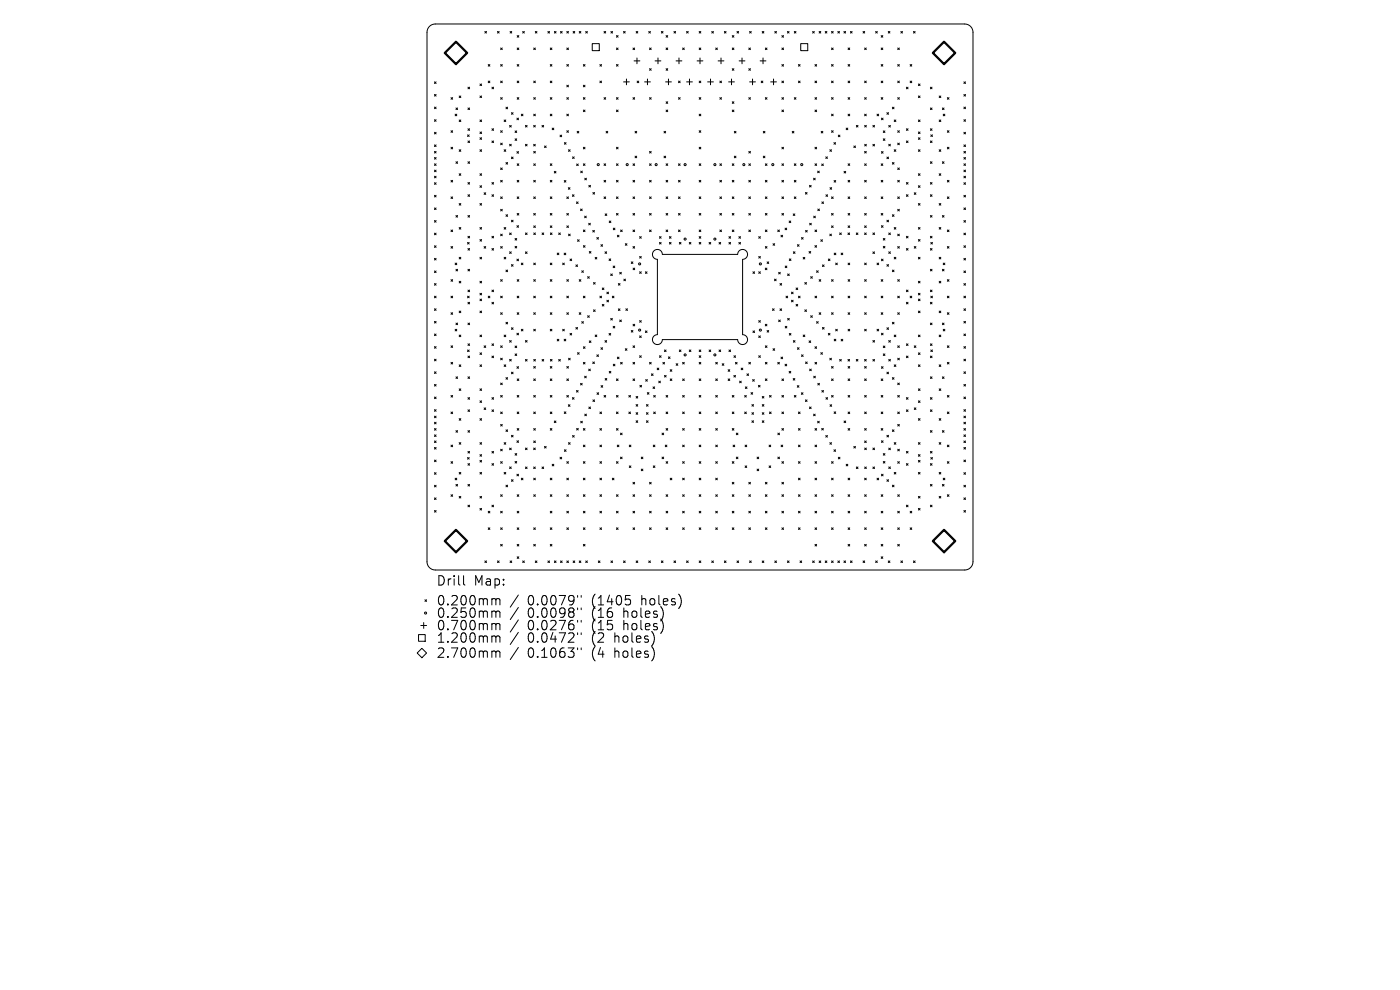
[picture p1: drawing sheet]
<svg xmlns="http://www.w3.org/2000/svg" width="297mm" height="210mm" viewBox="0 0 297 210" stroke-linecap="round" stroke-linejoin="round" font-family="sans-serif">
<defs><g id="words">
<g font-size="2.8">
<text x="92.5" y="124.5">Drill</text>
<text x="100.5" y="124.5">Map:</text>
<text x="92.5" y="128.7">0.200mm</text>
<text x="92.5" y="131.3">0.250mm</text>
<text x="111.9" y="128.7">0.0079&quot;</text>
<text x="111.9" y="131.3">0.0098&quot;</text>
<text x="125.7" y="128.7">(1405</text>
<text x="125.7" y="131.3">(16</text>
<text x="132.5" y="131.3">holes)</text>
<text x="136.3" y="128.7">holes)</text>
<text x="92.5" y="134">0.700mm</text>
<text x="92.5" y="136.6">1.200mm</text>
<text x="111.9" y="134">0.0276&quot;</text>
<text x="111.9" y="136.6">0.0472&quot;</text>
<text x="125.7" y="134">(15</text>
<text x="125.7" y="136.6">(2</text>
<text x="130.6" y="136.6">holes)</text>
<text x="132.5" y="134">holes)</text>
<text x="92.5" y="139.8">2.700mm</text>
<text x="111.9" y="139.8">0.1063&quot;</text>
<text x="125.7" y="139.8">(4</text>
<text x="130.6" y="139.8">holes)</text>
</g>
</g></defs>
<g fill="none" stroke="#000" stroke-width=".21">
<path d="M91.1 5.6l.6-.4 .6-.1h112.4a1.75 1.75 0 0 1 1.7 1.7v112.4a1.75 1.75 0 0 1-1.7 1.7h-112.4a1.75 1.75 0 0 1-1.7-1.7v-112.4l.1-.6zM92.2 17.4l.3 .3M92.5 17.4l-.3 .3M99.3 18.5l.3 .3M99.6 18.5l-.3 .3M101.8 17.8l.4 .4M102.2 17.8l-.4 .4M102.9 6.7l.3 .3M103.2 6.7l-.3 .3M103.6 13.7l.3 .3M103.6 17.2l.3 .3M103.9 17.2l-.3 .3"/>
<path d="M103.9 13.7l-.3 .3M104.4 18.5l.3 .3M104.7 18.5l-.3 .3M105.5 6.7l.4 .3M105.9 6.7l-.4 .3M106.2 10.2l.4 .3M106.2 13.7l.4 .3M106.2 17.2l.4 .3M106.6 10.2l-.4 .3M106.6 17.2l-.4 .3M106.6 13.7l-.4 .3M108.2 6.7l.4 .3"/>
<path d="M108.6 6.7l-.4 .3M109.7 13.7l.4 .3M109.7 17.2l.4 .3M109.7 7.5l.4 .4M109.7 10.2l.4 .3M110.1 17.2l-.4 .3M110.1 13.7l-.4 .3M110.1 7.5l-.4 .4M110.1 10.2l-.4 .3M110.9 6.7l.3 .3M111.2 6.7l-.3 .3M113.2 17.2l.4 .3"/>
<path d="M113.2 10.2l.4 .3M113.6 6.7l.3 .3M113.6 10.2l-.4 .3M113.6 17.2l-.4 .3M113.9 6.7l-.3 .3M116.2 6.7l.4 .3M116.6 6.7l-.4 .3M116.7 17.2l.4 .3M116.7 10.2l.4 .3M116.7 13.7l.4 .3M117.1 10.2l-.4 .3M117.1 17.2l-.4 .3"/>
<path d="M117.1 13.7l-.4 .3M117.6 6.7l.4 .3M118 6.7l-.4 .3M118.9 6.7l.4 .3M119.3 6.7l-.4 .3M120.2 18.1l.4 .3M120.2 13.7l.4 .3M120.2 6.7l.4 .3M120.2 10.2l.4 .3M120.6 6.7l-.4 .3M120.6 13.7l-.4 .3M120.6 10.2l-.4 .3"/>
<path d="M120.6 18.1l-.4 .3M121.6 6.7l.3 .3M121.9 6.7l-.3 .3M122.9 6.7l.3 .3M123.2 6.7l-.3 .3M123.8 13.7l.3 .3M123.8 18.1l.3 .3M124.1 13.7l-.3 .3M124.1 18.1l-.3 .3M124.3 6.7l.3 .3M124.6 6.7l-.3 .3M125.6 9.3h1.5v1.4h-1.5z"/>
<path d="M127.3 13.7l.3 .3M127.3 17.2l.3 .3M127.6 17.2l-.3 .3M127.6 13.7l-.3 .3M128.1 6.7l.4 .3M128.5 6.7l-.4 .3M129.6 6.7l.4 .3M130 6.7l-.4 .3M130.8 7.5l.3 .4M130.8 10.2l.3 .3M130.8 13.7l.3 .3M131.1 13.7l-.3 .3"/>
<path d="M131.1 10.2l-.3 .3M131.1 7.5l-.3 .4M132.3 6.7l.3 .3M132.3 17.4h1.2M132.6 6.7l-.3 .3M132.9 16.8v1.2M134.3 10.2l.3 .3M134.5 12.9h1.2M134.6 10.2l-.3 .3M135 6.7l.3 .3M135.1 12.3v1.2M135.2 17.2l.3 .3"/>
<path d="M135.3 6.7l-.3 .3M135.5 17.2l-.3 .3M136.7 17.4h1.3M137.4 16.8v1.2M137.6 6.7l.4 .3M137.8 14.6l.3 .3M137.8 10.2l.3 .3M138 6.7l-.4 .3M138.1 14.6l-.3 .3M138.1 10.2l-.3 .3M139 12.9h1.2M139.6 12.3v1.2"/>
<path d="M140.3 6.7l.4 .3M140.7 6.7l-.4 .3M141.2 17.4h1.2M141.3 7.5l.4 .4M141.3 10.2l.4 .3M141.3 14.6l.4 .3M141.7 14.6l-.4 .3M141.7 10.2l-.4 .3M141.7 7.5l-.4 .4M141.8 16.8v1.2M143 6.7l.3 .3M143.3 6.7l-.3 .3"/>
<path d="M143.4 12.9h1.3M143.9 17.2l.4 .3M144 12.3v1.2M144.3 17.2l-.4 .3M144.8 10.2l.4 .3M145.2 10.2l-.4 .3M145.7 6.7l.3 .3M145.7 17.4h1.2M146 6.7l-.3 .3M146.3 16.8v1.2M147.9 12.9h1.2M148.3 17.2l.4 .3"/>
<path d="M148.3 6.7l.4 .3M148.3 10.2l.4 .3M148.5 12.3v1.2M148.7 6.7l-.4 .3M148.7 10.2l-.4 .3M148.7 17.2l-.4 .3M150.1 17.4h1.2M150.7 16.8v1.2M151 6.7l.4 .3M151.4 6.7l-.4 .3M151.8 10.2l.4 .3M152.2 10.2l-.4 .3"/>
<path d="M152.3 12.9h1.3M152.7 17.2l.4 .3M153 12.3v1.2M153.1 17.2l-.4 .3M153.7 6.7l.3 .3M154 6.7l-.3 .3M154.6 17.4h1.2M155.2 16.8v1.2M155.3 7.5l.4 .4M155.3 10.2l.4 .3M155.3 14.6l.4 .3M155.7 10.2l-.4 .3"/>
<path d="M155.7 14.6l-.4 .3M155.7 7.5l-.4 .4M156.3 6.7l.4 .3M156.7 6.7l-.4 .3M156.8 12.9h1.2M157.4 12.3v1.2M158.9 14.6l.3 .3M158.9 10.2l.3 .3M159 6.7l.4 .3M159 17.4h1.3M159.2 14.6l-.3 .3M159.2 10.2l-.3 .3"/>
<path d="M159.4 6.7l-.4 .3M159.6 16.8v1.2M161.3 12.9h1.2M161.5 17.2l.3 .3M161.7 6.7l.3 .3M161.8 17.2l-.3 .3M161.9 12.3v1.2M162 6.7l-.3 .3M162.4 10.2l.3 .3M162.7 10.2l-.3 .3M163.5 17.4h1.2M164.1 16.8v1.2"/>
<path d="M164.4 6.7l.3 .3M164.7 6.7l-.3 .3M165.9 17.2l.3 .3M165.9 13.7l.3 .3M165.9 7.5l.3 .4M165.9 10.2l.3 .3M166.2 17.2l-.3 .3M166.2 13.7l-.3 .3M166.2 7.5l-.3 .4M166.2 10.2l-.3 .3M167 6.7l.4 .3M167.4 6.7l-.4 .3"/>
<path d="M168.5 6.7l.4 .3M168.9 6.7l-.4 .3M169.4 17.2l.3 .3M169.4 13.7l.3 .3M169.7 13.7l-.3 .3M169.7 17.2l-.3 .3M169.9 9.3h1.5v1.4h-1.5zM172.4 6.7l.3 .3M172.7 6.7l-.3 .3M172.9 17.2l.3 .3M172.9 13.7l.3 .3M173.2 17.2l-.3 .3"/>
<path d="M173.2 13.7l-.3 .3M173.8 6.7l.3 .3M174.1 6.7l-.3 .3M175.1 6.7l.3 .3M175.4 6.7l-.3 .3M176.4 17.2l.4 .3M176.4 6.7l.4 .3M176.4 10.2l.4 .3M176.4 13.7l.4 .3M176.8 6.7l-.4 .3M176.8 17.2l-.4 .3M176.8 13.7l-.4 .3"/>
<path d="M176.8 10.2l-.4 .3M177.7 6.7l.4 .3M178.1 6.7l-.4 .3M179 6.7l.4 .3M179.4 6.7l-.4 .3M179.9 13.7l.4 .3M179.9 17.2l.4 .3M179.9 10.2l.4 .3M180.3 13.7l-.4 .3M180.3 17.2l-.4 .3M180.3 10.2l-.4 .3M180.4 6.7l.4 .3"/>
<path d="M180.8 6.7l-.4 .3M183.1 6.7l.3 .3M183.4 10.2l.4 .3M183.4 17.2l.4 .3M183.4 6.7l-.3 .3M183.8 10.2l-.4 .3M183.8 17.2l-.4 .3M185.8 6.7l.3 .3M186.1 6.7l-.3 .3M186.9 17.2l.4 .3M186.9 13.7l.4 .3M186.9 7.5l.4 .4"/>
<path d="M186.9 10.2l.4 .3M187.3 10.2l-.4 .3M187.3 13.7l-.4 .3M187.3 7.5l-.4 .4M187.3 17.2l-.4 .3M188.4 6.7l.4 .3M188.8 6.7l-.4 .3M190.4 17.2l.4 .3M190.4 13.7l.4 .3M190.4 10.2l.4 .3M190.8 10.2l-.4 .3M190.8 13.7l-.4 .3"/>
<path d="M190.8 17.2l-.4 .3M191.1 6.7l.4 .3M191.5 6.7l-.4 .3M192.3 18.5l.3 .3M192.6 18.5l-.3 .3M193.1 13.7l.3 .3M193.1 17.2l.3 .3M193.4 13.7l-.3 .3M193.4 17.2l-.3 .3M193.8 6.7l.3 .3M194.1 6.7l-.3 .3M194.8 17.8l.4 .4"/>
<path d="M195.2 17.8l-.4 .4M197.4 18.5l.3 .3M197.7 18.5l-.3 .3M204.5 17.4l.3 .3M204.8 17.4l-.3 .3M92.2 20l.3 .4M92.2 22.7l.3 .4M92.2 25.4l.3 .3M92.2 28.1l.3 .3M92.2 30.7l.3 .4M92.2 32.1l.3 .4M92.2 33.4l.3 .4"/>
<path d="M92.2 34.7l.3 .4M92.2 36.1l.3 .3M92.2 37.4l.3 .3M92.2 38.8l.3 .3M92.5 20l-.3 .4M92.5 22.7l-.3 .4M92.5 25.4l-.3 .3M92.5 28.1l-.3 .3M92.5 30.7l-.3 .4M92.5 32.1l-.3 .4M92.5 33.4l-.3 .4M92.5 34.7l-.3 .4"/>
<path d="M92.5 36.1l-.3 .3M92.5 37.4l-.3 .3M92.5 38.8l-.3 .3M95.7 38.3l.3 .3M95.7 20.7l.3 .4M95.7 27.7l.3 .4M95.7 31.2l.3 .4M96 31.2l-.3 .4M96 20.7l-.3 .4M96 27.7l-.3 .4M96 38.3l-.3 .3M96.6 24.2l.3 .4"/>
<path d="M96.7 22.9l.4 .4M96.7 34.3l.4 .4M96.9 24.2l-.3 .4M97.1 22.9l-.4 .4M97.1 34.3l-.4 .4M97.4 20.4l.4 .3M97.4 25.4l.4 .4M97.4 31.8l.4 .3M97.4 36.9l.4 .3M97.8 25.4l-.4 .4M97.8 20.4l-.4 .3M97.8 31.8l-.4 .3"/>
<path d="M97.8 36.9l-.4 .3M99.2 28.6l.3 .4M99.3 27.3l.3 .4M99.3 38.7l.3 .4M99.3 22.9l.3 .4M99.3 29.9l.3 .4M99.3 34.3l.3 .4M99.5 28.6l-.3 .4M99.6 34.3l-.3 .4M99.6 29.9l-.3 .4M99.6 22.9l-.3 .4M99.6 27.3l-.3 .4"/>
<path d="M99.6 38.7l-.3 .4M101.8 28l.4 .3M101.8 39.4l.4 .3M101.8 25.4l.4 .4M101.8 36.9l.4 .3M101.8 20.4l.4 .3M101.8 29.2l.4 .4M101.8 31.8l.4 .3M102.2 31.8l-.4 .3M102.2 29.2l-.4 .4M102.2 20.4l-.4 .3M102.2 25.4l-.4 .4"/>
<path d="M102.2 28l-.4 .3M102.2 36.9l-.4 .3M102.2 39.4l-.4 .3M104.4 27.3l.3 .4M104.4 38.7l.3 .4M104.4 29.9l.3 .4M104.7 29.9l-.3 .4M104.7 27.3l-.3 .4M104.7 38.7l-.3 .4M106.2 20.7l.4 .4M106.2 27.7l.4 .4M106.2 30.4l.4 .3"/>
<path d="M106.2 35.6l.4 .4M106.2 38.3l.4 .3M106.6 20.7l-.4 .4M106.6 27.7l-.4 .4M106.6 38.3l-.4 .3M106.6 30.4l-.4 .3M106.6 35.6l-.4 .4M106.9 25.4l.4 .4M106.9 31.8l.4 .3M107.3 31.8l-.4 .3M107.3 25.4l-.4 .4M107.3 22.7l.4 .4"/>
<path d="M107.3 34.5l.4 .3M107.7 34.5l-.4 .3M107.7 22.7l-.4 .4M108.1 26.6l.4 .4M108.1 30.6l.4 .4M108.5 30.6l-.4 .4M108.5 26.6l-.4 .4M108.5 33.3l.4 .4M108.5 23.9l.4 .3M108.9 33.3l-.4 .4M108.9 23.9l-.4 .3M109.3 27.8l.3 .3"/>
<path d="M109.3 29.4l.3 .4M109.6 29.4l-.3 .4M109.6 27.8l-.3 .3M109.7 32.2l.3 .3M109.7 25.1l.3 .3M109.7 34.7l.4 .4M109.7 20.7l.4 .4M109.7 38.3l.4 .3M110 32.2l-.3 .3M110 25.1l-.3 .3M110.1 34.7l-.4 .4M110.1 38.3l-.4 .3"/>
<path d="M110.1 20.7l-.4 .4M110.6 24.2l.3 .4M110.9 24.2l-.3 .4M111.5 30.6l.3 .4M111.5 26.6l.3 .3M111.8 26.6l-.3 .3M111.8 30.6l-.3 .4M113.2 26.6l.4 .3M113.2 30.6l.4 .4M113.2 38.3l.4 .3M113.2 20.7l.4 .4M113.2 24.2l.4 .4"/>
<path d="M113.2 34.7l.4 .4M113.2 32.1l.4 .4M113.6 26.6l-.4 .3M113.6 30.6l-.4 .4M113.6 20.7l-.4 .4M113.6 24.2l-.4 .4M113.6 34.7l-.4 .4M113.6 38.3l-.4 .3M113.6 32.1l-.4 .4M115 26.6l.3 .3M115.3 26.6l-.3 .3M115.5 31l.4 .3"/>
<path d="M115.9 31l-.4 .3M116.7 20.7l.4 .4M116.7 24.2l.4 .4M116.7 34.7l.4 .4M116.7 38.3l.4 .3M117.1 38.3l-.4 .3M117.1 20.7l-.4 .4M117.1 34.7l-.4 .4M117.1 24.2l-.4 .4M117.1 27.2l.4 .3M117.5 27.2l-.4 .3M117.6 36.3l.3 .4"/>
<path d="M117.9 36.3l-.3 .4M118.8 28.7l.4 .3M119.2 28.7l-.4 .3M119.7 38.3l.4 .3M119.7 30.2l.4 .4M120.1 38.3l-.4 .3M120.1 30.2l-.4 .4M120.2 24.2l.4 .4M120.2 27.7l.4 .4M120.2 20.7l.4 .4M120.6 39.8l.3 .4M120.6 24.2l-.4 .4"/>
<path d="M120.6 27.7l-.4 .4M120.6 20.7l-.4 .4M120.6 31.8l.4 .3M120.9 39.8l-.3 .4M121 31.8l-.4 .3M121.5 33.3l.3 .3M121.8 33.3l-.3 .3M122.3 34.8l.4 .3M122.4 27.9l.4 .3M122.7 34.8l-.4 .3M122.8 27.9l-.4 .3M123.2 36.3l.3 .3"/>
<path d="M123.5 36.3l-.3 .3M123.8 31.2l.3 .4M123.8 34.7l.3 .4M123.8 20.7l.3 .4M123.8 23.3l.3 .4M124.1 37.8l.3 .4M124.1 31.2l-.3 .4M124.1 20.7l-.3 .4M124.1 34.7l-.3 .4M124.1 23.3l-.3 .4M124.4 37.8l-.3 .4M124.9 39.3l.4 .4"/>
<path d="M125.3 39.3l-.4 .4M128.1 20.7l.4 .4M128.1 34.7l.4 .4M128.1 38.3l.4 .3M128.5 38.3l-.4 .3M128.5 20.7l-.4 .4M128.5 34.7l-.4 .4M128.6 27.9l.3 .3M128.9 27.9l-.3 .3M130.8 20.7l.3 .4M130.8 31.2l.3 .4M130.8 23.3l.3 .4"/>
<path d="M130.8 34.7l.3 .4M130.8 38.3l.3 .3M131.1 31.2l-.3 .4M131.1 34.7l-.3 .4M131.1 20.7l-.3 .4M131.1 23.3l-.3 .4M131.1 38.3l-.3 .3M134.3 34.7l.3 .4M134.3 38.3l.3 .3M134.3 20.7l.3 .4M134.6 20.7l-.3 .4M134.6 38.3l-.3 .3"/>
<path d="M134.6 34.7l-.3 .4M134.7 27.9l.4 .3M134.7 33.1l.4 .4M135.1 27.9l-.4 .3M135.1 33.1l-.4 .4M137.8 34.7l.3 .4M137.8 38.3l.3 .3M137.8 32.1l.3 .4M137.8 20.7l.3 .4M138.1 20.7l-.3 .4M138.1 34.7l-.3 .4M138.1 38.3l-.3 .3"/>
<path d="M138.1 32.1l-.3 .4M140.9 27.9l.3 .3M140.9 33.1l.3 .4M141.2 27.9l-.3 .3M141.2 33.1l-.3 .4M141.3 38.3l.4 .3M141.3 23.3l.4 .4M141.3 21.6l.4 .3M141.3 34.7l.4 .4M141.7 38.3l-.4 .3M141.7 34.7l-.4 .4M141.7 23.3l-.4 .4"/>
<path d="M141.7 21.6l-.4 .3M143.9 38.3l.4 .3M143.9 20.7l.4 .4M143.9 34.7l.4 .4M144.3 38.3l-.4 .3M144.3 20.7l-.4 .4M144.3 34.7l-.4 .4M148.3 27.7l.4 .4M148.3 31.2l.4 .4M148.3 34.7l.4 .4M148.3 20.7l.4 .4M148.3 24.2l.4 .4"/>
<path d="M148.3 38.3l.4 .3M148.7 34.7l-.4 .4M148.7 24.2l-.4 .4M148.7 31.2l-.4 .4M148.7 27.7l-.4 .4M148.7 20.7l-.4 .4M148.7 38.3l-.4 .3M152.7 20.7l.4 .4M152.7 34.7l.4 .4M152.7 38.3l.4 .3M153.1 20.7l-.4 .4M153.1 34.7l-.4 .4"/>
<path d="M153.1 38.3l-.4 .3M155.3 23.3l.4 .4M155.3 21.6l.4 .3M155.3 34.7l.4 .4M155.3 38.3l.4 .3M155.7 34.7l-.4 .4M155.7 38.3l-.4 .3M155.7 23.3l-.4 .4M155.7 21.6l-.4 .3M155.8 27.9l.3 .3M155.8 33.1l.3 .4M156.1 27.9l-.3 .3"/>
<path d="M156.1 33.1l-.3 .4M158.9 20.7l.3 .4M158.9 34.7l.3 .4M158.9 38.3l.3 .3M158.9 32.1l.3 .4M159.2 20.7l-.3 .4M159.2 34.7l-.3 .4M159.2 38.3l-.3 .3M159.2 32.1l-.3 .4M161.9 27.9l.4 .3M161.9 33.1l.4 .4M162.3 27.9l-.4 .3"/>
<path d="M162.3 33.1l-.4 .4M162.4 34.7l.3 .4M162.4 38.3l.3 .3M162.4 20.7l.3 .4M162.7 20.7l-.3 .4M162.7 34.7l-.3 .4M162.7 38.3l-.3 .3M165.9 34.7l.3 .4M165.9 38.3l.3 .3M165.9 20.7l.3 .4M165.9 23.3l.3 .4M165.9 31.2l.3 .4"/>
<path d="M166.2 31.2l-.3 .4M166.2 34.7l-.3 .4M166.2 23.3l-.3 .4M166.2 20.7l-.3 .4M166.2 38.3l-.3 .3M168.1 27.9l.3 .3M168.4 27.9l-.3 .3M168.5 34.7l.4 .4M168.5 20.7l.4 .4M168.5 38.3l.4 .3M168.9 20.7l-.4 .4M168.9 34.7l-.4 .4"/>
<path d="M168.9 38.3l-.4 .3M171.7 39.3l.4 .4M172.1 39.3l-.4 .4M172.6 37.8l.3 .4M172.9 31.2l.3 .4M172.9 20.7l.3 .4M172.9 23.3l.3 .4M172.9 34.7l.3 .4M172.9 37.8l-.3 .4M173.2 20.7l-.3 .4M173.2 23.3l-.3 .4M173.2 34.7l-.3 .4"/>
<path d="M173.2 31.2l-.3 .4M173.5 36.3l.3 .3M173.8 36.3l-.3 .3M174.2 27.9l.4 .3M174.3 34.8l.4 .3M174.6 27.9l-.4 .3M174.7 34.8l-.4 .3M175.2 33.3l.3 .3M175.5 33.3l-.3 .3M176 31.8l.4 .3M176.1 39.8l.3 .4M176.4 31.8l-.4 .3"/>
<path d="M176.4 20.7l.4 .4M176.4 24.2l.4 .4M176.4 27.7l.4 .4M176.4 39.8l-.3 .4M176.8 20.7l-.4 .4M176.8 24.2l-.4 .4M176.8 27.7l-.4 .4M176.9 30.2l.4 .4M176.9 38.3l.4 .3M177.3 30.2l-.4 .4M177.3 38.3l-.4 .3M177.8 28.7l.4 .3"/>
<path d="M178.2 28.7l-.4 .3M179.1 36.3l.3 .4M179.4 36.3l-.3 .4M179.5 27.2l.4 .3M179.9 27.2l-.4 .3M179.9 38.3l.4 .3M179.9 24.2l.4 .4M179.9 20.7l.4 .4M179.9 34.7l.4 .4M180.3 34.7l-.4 .4M180.3 20.7l-.4 .4M180.3 38.3l-.4 .3"/>
<path d="M180.3 24.2l-.4 .4M181.1 31l.4 .3M181.5 31l-.4 .3M181.7 26.6l.3 .3M182 26.6l-.3 .3M183.4 24.2l.4 .4M183.4 20.7l.4 .4M183.4 34.7l.4 .4M183.4 38.3l.4 .3M183.4 32.1l.4 .4M183.4 26.6l.4 .3M183.4 30.6l.4 .4"/>
<path d="M183.8 24.2l-.4 .4M183.8 34.7l-.4 .4M183.8 20.7l-.4 .4M183.8 32.1l-.4 .4M183.8 38.3l-.4 .3M183.8 26.6l-.4 .3M183.8 30.6l-.4 .4M185.2 26.6l.3 .3M185.2 30.6l.3 .4M185.5 30.6l-.3 .4M185.5 26.6l-.3 .3M186.1 24.2l.3 .4"/>
<path d="M186.4 24.2l-.3 .4M186.9 34.7l.4 .4M186.9 38.3l.4 .3M186.9 20.7l.4 .4M187 25.1l.3 .3M187 32.2l.3 .3M187.3 38.3l-.4 .3M187.3 34.7l-.4 .4M187.3 20.7l-.4 .4M187.3 25.1l-.3 .3M187.3 32.2l-.3 .3M187.4 27.8l.3 .3"/>
<path d="M187.4 29.4l.3 .4M187.7 27.8l-.3 .3M187.7 29.4l-.3 .4M188.2 33.3l.3 .4M188.2 23.9l.3 .3M188.5 23.9l-.3 .3M188.5 33.3l-.3 .4M188.5 26.6l.4 .4M188.5 30.6l.4 .4M188.9 26.6l-.4 .4M188.9 30.6l-.4 .4M189.3 34.5l.4 .3"/>
<path d="M189.3 22.7l.4 .4M189.7 22.7l-.4 .4M189.7 34.5l-.4 .3M189.7 31.8l.4 .3M189.7 25.4l.4 .4M190.1 25.4l-.4 .4M190.1 31.8l-.4 .3M190.4 38.3l.4 .3M190.4 20.7l.4 .4M190.4 35.6l.4 .4M190.4 27.7l.4 .4M190.4 30.4l.4 .3"/>
<path d="M190.8 20.7l-.4 .4M190.8 38.3l-.4 .3M190.8 27.7l-.4 .4M190.8 30.4l-.4 .3M190.8 35.6l-.4 .4M192.3 27.3l.3 .4M192.3 29.9l.3 .4M192.3 38.7l.3 .4M192.6 38.7l-.3 .4M192.6 27.3l-.3 .4M192.6 29.9l-.3 .4M194.8 36.9l.4 .3"/>
<path d="M194.8 20.4l.4 .3M194.8 25.4l.4 .4M194.8 28l.4 .3M194.8 29.2l.4 .4M194.8 31.8l.4 .3M194.8 39.4l.4 .3M195.2 20.4l-.4 .3M195.2 25.4l-.4 .4M195.2 28l-.4 .3M195.2 29.2l-.4 .4M195.2 31.8l-.4 .3M195.2 36.9l-.4 .3"/>
<path d="M195.2 39.4l-.4 .3M197.4 22.9l.3 .4M197.4 34.3l.3 .4M197.4 27.3l.3 .4M197.4 29.9l.3 .4M197.4 38.7l.3 .4M197.5 28.6l.3 .4M197.7 22.9l-.3 .4M197.7 34.3l-.3 .4M197.7 27.3l-.3 .4M197.7 29.9l-.3 .4M197.7 38.7l-.3 .4"/>
<path d="M197.8 28.6l-.3 .4M199.2 25.4l.4 .4M199.2 36.9l.4 .3M199.2 20.4l.4 .3M199.2 31.8l.4 .3M199.6 31.8l-.4 .3M199.6 20.4l-.4 .3M199.6 25.4l-.4 .4M199.6 36.9l-.4 .3M199.9 22.9l.4 .4M199.9 34.3l.4 .4M200.1 24.2l.3 .4"/>
<path d="M200.3 22.9l-.4 .4M200.3 34.3l-.4 .4M200.4 24.2l-.3 .4M201 31.2l.3 .4M201 27.7l.3 .4M201 38.3l.3 .3M201 20.7l.3 .4M201.3 27.7l-.3 .4M201.3 31.2l-.3 .4M201.3 20.7l-.3 .4M201.3 38.3l-.3 .3M204.5 34.7l.3 .4"/>
<path d="M204.5 25.4l.3 .3M204.5 20l.3 .4M204.5 22.7l.3 .4M204.5 28.1l.3 .3M204.5 30.7l.3 .4M204.5 32.1l.3 .4M204.5 33.4l.3 .4M204.5 36.1l.3 .3M204.5 37.4l.3 .3M204.5 38.8l.3 .3M204.8 22.7l-.3 .4M204.8 30.7l-.3 .4"/>
<path d="M204.8 38.8l-.3 .3M204.8 37.4l-.3 .3M204.8 25.4l-.3 .3M204.8 34.7l-.3 .4M204.8 20l-.3 .4M204.8 28.1l-.3 .3M204.8 32.1l-.3 .4M204.8 33.4l-.3 .4M204.8 36.1l-.3 .3M92.2 41.4l.3 .4M92.2 44.1l.3 .4M92.2 46.8l.3 .3"/>
<path d="M92.2 49.5l.3 .3M92.2 52.1l.3 .4M92.2 54.8l.3 .4M92.2 57.5l.3 .3M92.5 41.4l-.3 .4M92.5 44.1l-.3 .4M92.5 46.8l-.3 .3M92.5 49.5l-.3 .3M92.5 52.1l-.3 .4M92.5 54.8l-.3 .4M92.5 57.5l-.3 .3M95.7 41.8l.3 .3"/>
<path d="M95.7 48.8l.3 .3M95.7 52.3l.3 .3M95.7 59.3l.3 .4M96 59.3l-.3 .4M96 41.8l-.3 .3M96 48.8l-.3 .3M96 52.3l-.3 .3M96.6 55.8l.3 .4M96.7 45.7l.4 .4M96.7 57.1l.4 .4M96.9 55.8l-.3 .4M97.1 45.7l-.4 .4"/>
<path d="M97.1 57.1l-.4 .4M97.4 43.2l.4 .3M97.4 48.3l.4 .3M97.4 54.6l.4 .3M97.4 59.7l.4 .3M97.8 43.2l-.4 .3M97.8 48.3l-.4 .3M97.8 54.6l-.4 .3M97.8 59.7l-.4 .3M99.2 51.4l.3 .4M99.3 50.1l.3 .4M99.3 41.3l.3 .4"/>
<path d="M99.3 45.7l.3 .4M99.3 52.7l.3 .4M99.3 57.1l.3 .4M99.5 51.4l-.3 .4M99.6 41.3l-.3 .4M99.6 52.7l-.3 .4M99.6 45.7l-.3 .4M99.6 50.1l-.3 .4M99.6 57.1l-.3 .4M101.8 50.8l.4 .4M101.8 48.3l.4 .3M101.8 59.7l.4 .3"/>
<path d="M101.8 43.2l.4 .3M101.8 54.6l.4 .3M102.2 43.2l-.4 .3M102.2 54.6l-.4 .3M102.2 48.3l-.4 .3M102.2 50.8l-.4 .4M102.2 59.7l-.4 .3M102.7 40.9l.3 .3M102.7 52.3l.3 .3M103 52.3l-.3 .3M103 40.9l-.3 .3M104.4 41.3l.3 .4"/>
<path d="M104.4 50.1l.3 .4M104.4 52.7l.3 .4M104.7 41.3l-.3 .4M104.7 52.7l-.3 .4M104.7 50.1l-.3 .4M106.2 52.3l.4 .3M106.2 59.3l.4 .4M106.2 44.4l.4 .4M106.2 41.8l.4 .3M106.2 49.7l.4 .3M106.6 41.8l-.4 .3M106.6 52.3l-.4 .3"/>
<path d="M106.6 44.4l-.4 .4M106.6 49.7l-.4 .3M106.6 59.3l-.4 .4M106.9 48.3l.4 .3M106.9 54.6l.4 .3M107.3 54.6l-.4 .3M107.3 48.3l-.4 .3M107.3 45.6l.4 .3M107.3 57.3l.4 .3M107.7 45.6l-.4 .3M107.7 57.3l-.4 .3M108.1 49.4l.4 .4"/>
<path d="M108.1 53.4l.4 .4M108.5 53.4l-.4 .4M108.5 49.4l-.4 .4M108.5 46.7l.4 .4M108.5 56.1l.4 .4M108.9 46.7l-.4 .4M108.9 56.1l-.4 .4M109.3 50.6l.3 .3M109.3 52.3l.3 .3M109.6 52.3l-.3 .3M109.6 50.6l-.3 .3M109.7 47.9l.3 .3"/>
<path d="M109.7 55l.3 .3M109.7 59.3l.4 .4M109.7 41.8l.4 .3M109.7 45.3l.4 .3M110 55l-.3 .3M110 47.9l-.3 .3M110.1 45.3l-.4 .3M110.1 59.3l-.4 .4M110.1 41.8l-.4 .3M110.6 55.8l.3 .4M110.9 55.8l-.3 .4M111.5 49.4l.3 .4"/>
<path d="M111.5 53.4l.3 .4M111.8 49.4l-.3 .4M111.8 53.4l-.3 .4M113.2 59.3l.4 .4M113.2 45.3l.4 .3M113.2 41.8l.4 .3M113.2 47.9l.4 .4M113.2 55.8l.4 .4M113.2 49.4l.4 .4M113.6 41.8l-.4 .3M113.6 45.3l-.4 .3M113.6 55.8l-.4 .4"/>
<path d="M113.6 59.3l-.4 .4M113.6 47.9l-.4 .4M113.6 49.4l-.4 .4M115 49.4l.3 .4M115.3 49.4l-.3 .4M116.7 41.8l.4 .3M116.7 45.3l.4 .3M116.7 59.3l.4 .4M116.7 47.9l.4 .4M116.7 55.8l.4 .4M116.8 49.4l.3 .4M117.1 41.8l-.4 .3"/>
<path d="M117.1 45.3l-.4 .3M117.1 55.8l-.4 .4M117.1 59.3l-.4 .4M117.1 47.9l-.4 .4M117.1 49.4l-.3 .4M118.2 53.7l.4 .3M118.5 49.4l.4 .4M118.6 53.7l-.4 .3M118.9 49.4l-.4 .4M119.4 55.8l.3 .4M119.7 53.7l.3 .3M119.7 55.8l-.3 .4"/>
<path d="M120 53.7l-.3 .3M120.2 41.8l.4 .3M120.2 59.3l.4 .4M120.2 45.3l.4 .3M120.2 47.9l.4 .4M120.6 41.8l-.4 .3M120.6 59.3l-.4 .4M120.6 45.3l-.4 .3M120.6 47.9l-.4 .4M120.6 49.7l.4 .3M120.9 54.9l.4 .4M121 49.7l-.4 .3"/>
<path d="M121.3 54.9l-.4 .4M121.4 41.3l.4 .4M121.8 41.3l-.4 .4M122.2 56.2l.3 .3M122.3 42.8l.3 .4M122.5 50.9l.4 .3M122.5 56.2l-.3 .3M122.6 42.8l-.3 .4M122.9 50.9l-.4 .3M122.9 59.3l.3 .4M123.2 44.3l.3 .4M123.2 59.3l-.3 .4"/>
<path d="M123.4 57.4l.4 .4M123.5 44.3l-.3 .4M123.8 48.8l.3 .3M123.8 52.1l.3 .4M123.8 57.4l-.4 .4M124 45.8l.4 .4M124.1 48.8l-.3 .3M124.1 52.1l-.3 .4M124.4 45.8l-.4 .4M124.7 58.7l.3 .3M124.9 47.4l.3 .3M125 53.3l.4 .4"/>
<path d="M125 58.7l-.3 .3M125.2 47.4l-.3 .3M125.4 53.3l-.4 .4M125.8 48.9l.3 .3M125.8 40.8l.3 .4M125.9 59.9l.4 .4M126.1 48.9l-.3 .3M126.1 40.8l-.3 .4M126.3 54.6l.3 .3M126.3 59.9l-.4 .4M126.6 54.6l-.3 .3M126.6 50.4l.4 .3"/>
<path d="M127 50.4l-.4 .3M127.5 51.9l.3 .3M127.8 51.9l-.3 .3M128.1 41.8l.4 .3M128.3 53.4l.4 .4M128.4 45.4l.3 .3M128.5 41.8l-.4 .3M128.7 53.4l-.4 .4M128.7 45.4l-.3 .3M129.2 54.9l.4 .4M129.2 46.9l.4 .3M129.6 58.1l.3 .4"/>
<path d="M129.6 54.9l-.4 .4M129.6 46.9l-.4 .3M129.9 58.1l-.3 .4M130.1 56.4l.3 .4M130.1 48.4l.4 .3M130.4 56.4l-.3 .4M130.5 48.4l-.4 .3M130.8 41.8l.3 .3M130.8 45.3l.3 .3M131 49.9l.3 .4M131.1 41.8l-.3 .3M131.1 45.3l-.3 .3"/>
<path d="M131.3 49.9l-.3 .4M131.5 57.8l.3 .3M131.7 48.8l.3 .3M131.8 57.8l-.3 .3M132 48.8l-.3 .3M132.3 59.2l.4 .4M132.7 51.7l.3 .3M132.7 59.2l-.4 .4M133 51.7l-.3 .3M133.9 55.5l.4 .4M134.3 55.5l-.4 .4M134.3 52.3l.3 .3"/>
<path d="M134.3 41.8l.3 .3M134.3 45.3l.3 .3M134.3 48.8l.3 .3M134.3 56.9l.4 .3M134.6 48.8l-.3 .3M134.6 45.3l-.3 .3M134.6 41.8l-.3 .3M134.6 52.3l-.3 .3M134.7 56.9l-.4 .3M135.7 54.4l.3 .4M135.7 50.2l.3 .3M135.7 57.6l.3 .4"/>
<path d="M136 54.4l-.3 .4M136 50.2l-.3 .3M136 57.6l-.3 .4M136.9 57.6l.4 .4M137.3 57.6l-.4 .4M137.8 41.8l.3 .3M137.8 45.3l.3 .3M137.8 48.8l.3 .3M138.1 45.3l-.3 .3M138.1 41.8l-.3 .3M138.1 48.8l-.3 .3M138.7 53.2a1.05 1.05 0 0 1 1.2-.2 1.05 1.05 0 0 1 .6 1h16a1.05 1.05 0 0 1 1-1.1 1.05 1.05 0 0 1 1.1 1.1 1.05 1.05 0 0 1-1.1 1v16a1.05 1.05 0 0 1 1.1 1 1.05 1.05 0 0 1-1.1 1.1 1.05 1.05 0 0 1-1-1.1h-16a1.05 1.05 0 0 1-1 1.1 1.05 1.05 0 0 1-1.1-1.1 1.05 1.05 0 0 1 1.1-1v-16a1.05 1.05 0 0 1-1-.6 1.05 1.05 0 0 1 .2-1.2z"/>
<path d="M139.9 51.4l.4 .4M139.9 50.2l.4 .3M140.3 50.2l-.4 .3M140.3 51.4l-.4 .4M141.3 41.8l.4 .3M141.3 45.3l.4 .3M141.3 48.8l.4 .3M141.7 41.8l-.4 .3M141.7 48.8l-.4 .3M141.7 45.3l-.4 .3M142 50.2l.4 .3M142 51.4l.4 .4"/>
<path d="M142.4 50.2l-.4 .3M142.4 51.4l-.4 .4M143.9 41.8l.4 .3M143.9 45.3l.4 .3M143.9 48.8l.4 .3M144.1 51.4l.4 .4M144.3 41.8l-.4 .3M144.3 45.3l-.4 .3M144.3 48.8l-.4 .3M144.5 51.4l-.4 .4M146.2 51.4l.4 .4M146.6 51.4l-.4 .4"/>
<path d="M148.3 41.8l.4 .3M148.3 45.3l.4 .3M148.3 48.8l.4 .3M148.3 50.2l.4 .3M148.3 51.4l.4 .4M148.7 41.8l-.4 .3M148.7 45.3l-.4 .3M148.7 48.8l-.4 .3M148.7 50.2l-.4 .3M148.7 51.4l-.4 .4M150.4 51.4l.4 .4M150.8 51.4l-.4 .4"/>
<path d="M152.5 51.4l.4 .4M152.7 41.8l.4 .3M152.7 45.3l.4 .3M152.7 48.8l.4 .3M152.9 51.4l-.4 .4M153.1 48.8l-.4 .3M153.1 41.8l-.4 .3M153.1 45.3l-.4 .3M154.6 51.4l.4 .4M154.6 50.2l.4 .3M155 50.2l-.4 .3M155 51.4l-.4 .4"/>
<path d="M155.3 41.8l.4 .3M155.3 48.8l.4 .3M155.3 45.3l.4 .3M155.7 41.8l-.4 .3M155.7 45.3l-.4 .3M155.7 48.8l-.4 .3M156.7 50.2l.4 .3M156.7 51.4l.4 .4M157.1 50.2l-.4 .3M157.1 51.4l-.4 .4M158.9 48.8l.3 .3M158.9 41.8l.3 .3"/>
<path d="M158.9 45.3l.3 .3M159.2 41.8l-.3 .3M159.2 48.8l-.3 .3M159.2 45.3l-.3 .3M159.7 57.6l.4 .4M160.1 57.6l-.4 .4M161 54.4l.3 .4M161 50.2l.3 .3M161 57.6l.3 .4M161.3 50.2l-.3 .3M161.3 54.4l-.3 .4M161.3 57.6l-.3 .4"/>
<path d="M162.3 56.9l.4 .3M162.4 41.8l.3 .3M162.4 45.3l.3 .3M162.4 48.8l.3 .3M162.4 52.3l.3 .3M162.7 56.9l-.4 .3M162.7 48.8l-.3 .3M162.7 52.3l-.3 .3M162.7 45.3l-.3 .3M162.7 41.8l-.3 .3M162.7 55.5l.4 .4M163.1 55.5l-.4 .4"/>
<path d="M164 51.7l.3 .3M164.3 59.2l.4 .4M164.3 51.7l-.3 .3M164.7 59.2l-.4 .4M165 48.8l.3 .3M165.2 57.8l.3 .3M165.3 48.8l-.3 .3M165.5 57.8l-.3 .3M165.7 49.9l.3 .4M165.9 41.8l.3 .3M165.9 45.3l.3 .3M166 49.9l-.3 .4"/>
<path d="M166.2 45.3l-.3 .3M166.2 41.8l-.3 .3M166.5 48.4l.4 .3M166.6 56.4l.3 .4M166.9 48.4l-.4 .3M166.9 56.4l-.3 .4M167.1 58.1l.3 .4M167.4 46.9l.4 .3M167.4 54.9l.4 .4M167.4 58.1l-.3 .4M167.8 46.9l-.4 .3M167.8 54.9l-.4 .4"/>
<path d="M168.3 45.4l.3 .3M168.3 53.4l.4 .4M168.5 41.8l.4 .3M168.6 45.4l-.3 .3M168.7 53.4l-.4 .4M168.9 41.8l-.4 .3M169.2 51.9l.3 .3M169.5 51.9l-.3 .3M170 50.4l.4 .3M170.4 50.4l-.4 .3M170.4 54.6l.3 .3M170.7 59.9l.4 .4"/>
<path d="M170.7 54.6l-.3 .3M170.9 40.8l.3 .4M170.9 48.9l.3 .3M171.1 59.9l-.4 .4M171.2 40.8l-.3 .4M171.2 48.9l-.3 .3M171.6 53.3l.4 .4M171.8 47.4l.3 .3M172 58.7l.3 .3M172 53.3l-.4 .4M172.1 47.4l-.3 .3M172.3 58.7l-.3 .3"/>
<path d="M172.6 45.8l.4 .4M172.9 52.1l.3 .4M172.9 48.8l.3 .3M173 45.8l-.4 .4M173.2 57.4l.4 .4M173.2 52.1l-.3 .4M173.2 48.8l-.3 .3M173.5 44.3l.3 .4M173.6 57.4l-.4 .4M173.8 59.3l.3 .4M173.8 44.3l-.3 .4M174.1 59.3l-.3 .4"/>
<path d="M174.1 50.9l.4 .3M174.4 42.8l.3 .4M174.5 56.2l.3 .3M174.5 50.9l-.4 .3M174.7 42.8l-.3 .4M174.8 56.2l-.3 .3M175.2 41.3l.4 .4M175.6 41.3l-.4 .4M175.7 54.9l.4 .4M176 49.7l.4 .3M176.1 54.9l-.4 .4M176.4 49.7l-.4 .3"/>
<path d="M176.4 59.3l.4 .4M176.4 41.8l.4 .3M176.4 45.3l.4 .3M176.4 47.9l.4 .4M176.8 41.8l-.4 .3M176.8 59.3l-.4 .4M176.8 45.3l-.4 .3M176.8 47.9l-.4 .4M177 53.7l.3 .3M177.3 55.8l.3 .4M177.3 53.7l-.3 .3M177.6 55.8l-.3 .4"/>
<path d="M178.1 49.4l.4 .4M178.4 53.7l.4 .3M178.5 49.4l-.4 .4M178.8 53.7l-.4 .3M179.9 49.4l.3 .4M179.9 45.3l.4 .3M179.9 59.3l.4 .4M179.9 41.8l.4 .3M179.9 47.9l.4 .4M179.9 55.8l.4 .4M180.2 49.4l-.3 .4M180.3 45.3l-.4 .3"/>
<path d="M180.3 55.8l-.4 .4M180.3 47.9l-.4 .4M180.3 41.8l-.4 .3M180.3 59.3l-.4 .4M181.7 49.4l.3 .4M182 49.4l-.3 .4M183.4 49.4l.4 .4M183.4 45.3l.4 .3M183.4 59.3l.4 .4M183.4 41.8l.4 .3M183.4 47.9l.4 .4M183.4 55.8l.4 .4"/>
<path d="M183.8 49.4l-.4 .4M183.8 41.8l-.4 .3M183.8 45.3l-.4 .3M183.8 47.9l-.4 .4M183.8 59.3l-.4 .4M183.8 55.8l-.4 .4M185.2 49.4l.3 .4M185.2 53.4l.3 .4M185.5 49.4l-.3 .4M185.5 53.4l-.3 .4M186.1 55.8l.3 .4M186.4 55.8l-.3 .4"/>
<path d="M186.9 41.8l.4 .3M186.9 45.3l.4 .3M186.9 59.3l.4 .4M187 47.9l.3 .3M187 55l.3 .3M187.3 41.8l-.4 .3M187.3 45.3l-.4 .3M187.3 59.3l-.4 .4M187.3 47.9l-.3 .3M187.3 55l-.3 .3M187.4 50.6l.3 .3M187.4 52.3l.3 .3"/>
<path d="M187.7 50.6l-.3 .3M187.7 52.3l-.3 .3M188.2 56.1l.3 .4M188.2 46.7l.3 .4M188.5 46.7l-.3 .4M188.5 56.1l-.3 .4M188.5 49.4l.4 .4M188.5 53.4l.4 .4M188.9 49.4l-.4 .4M188.9 53.4l-.4 .4M189.3 57.3l.4 .3M189.3 45.6l.4 .3"/>
<path d="M189.7 45.6l-.4 .3M189.7 57.3l-.4 .3M189.7 54.6l.4 .3M189.7 48.3l.4 .3M190.1 48.3l-.4 .3M190.1 54.6l-.4 .3M190.4 41.8l.4 .3M190.4 59.3l.4 .4M190.4 44.4l.4 .4M190.4 49.7l.4 .3M190.4 52.3l.4 .3M190.8 41.8l-.4 .3"/>
<path d="M190.8 52.3l-.4 .3M190.8 49.7l-.4 .3M190.8 59.3l-.4 .4M190.8 44.4l-.4 .4M192.3 41.3l.3 .4M192.3 50.1l.3 .4M192.3 52.7l.3 .4M192.6 41.3l-.3 .4M192.6 50.1l-.3 .4M192.6 52.7l-.3 .4M194 52.3l.3 .3M194 40.9l.3 .3"/>
<path d="M194.3 52.3l-.3 .3M194.3 40.9l-.3 .3M194.8 59.7l.4 .3M194.8 43.2l.4 .3M194.8 48.3l.4 .3M194.8 50.8l.4 .4M194.8 54.6l.4 .3M195.2 43.2l-.4 .3M195.2 48.3l-.4 .3M195.2 50.8l-.4 .4M195.2 54.6l-.4 .3M195.2 59.7l-.4 .3"/>
<path d="M197.4 57.1l.3 .4M197.4 41.3l.3 .4M197.4 45.7l.3 .4M197.4 50.1l.3 .4M197.4 52.7l.3 .4M197.5 51.4l.3 .4M197.7 50.1l-.3 .4M197.7 52.7l-.3 .4M197.7 45.7l-.3 .4M197.7 57.1l-.3 .4M197.7 41.3l-.3 .4M197.8 51.4l-.3 .4"/>
<path d="M199.2 59.7l.4 .3M199.2 43.2l.4 .3M199.2 54.6l.4 .3M199.2 48.3l.4 .3M199.6 48.3l-.4 .3M199.6 43.2l-.4 .3M199.6 54.6l-.4 .3M199.6 59.7l-.4 .3M199.9 57.1l.4 .4M199.9 45.7l.4 .4M200.1 55.8l.3 .4M200.3 45.7l-.4 .4"/>
<path d="M200.3 57.1l-.4 .4M200.4 55.8l-.3 .4M201 52.3l.3 .3M201 59.3l.3 .4M201 41.8l.3 .3M201 48.8l.3 .3M201.3 41.8l-.3 .3M201.3 48.8l-.3 .3M201.3 52.3l-.3 .3M201.3 59.3l-.3 .4M204.5 52.1l.3 .4M204.5 41.4l.3 .4"/>
<path d="M204.5 44.1l.3 .4M204.5 46.8l.3 .3M204.5 49.5l.3 .3M204.5 54.8l.3 .4M204.5 57.5l.3 .3M204.8 44.1l-.3 .4M204.8 46.8l-.3 .3M204.8 52.1l-.3 .4M204.8 54.8l-.3 .4M204.8 57.5l-.3 .3M204.8 41.4l-.3 .4M204.8 49.5l-.3 .3"/>
<path d="M92.2 60.2l.3 .3M92.2 62.8l.3 .4M92.2 65.5l.3 .4M92.2 68.2l.3 .3M92.2 70.8l.3 .4M92.2 73.5l.3 .4M92.2 76.2l.3 .3M92.2 78.9l.3 .3M92.5 60.2l-.3 .3M92.5 62.8l-.3 .4M92.5 65.5l-.3 .4M92.5 68.2l-.3 .3"/>
<path d="M92.5 70.8l-.3 .4M92.5 73.5l-.3 .4M92.5 76.2l-.3 .3M92.5 78.9l-.3 .3M95.7 66.3l.3 .4M95.7 62.8l.3 .4M95.7 73.4l.3 .3M95.7 76.9l.3 .3M96 62.8l-.3 .4M96 66.3l-.3 .4M96 73.4l-.3 .3M96 76.9l-.3 .3"/>
<path d="M96.6 69.8l.3 .4M96.7 68.5l.4 .4M96.7 79.9l.4 .4M96.9 69.8l-.3 .4M97.1 68.5l-.4 .4M97.1 79.9l-.4 .4M97.4 66l.4 .3M97.4 71.1l.4 .3M97.4 77.4l.4 .3M97.8 66l-.4 .3M97.8 71.1l-.4 .3M97.8 77.4l-.4 .3"/>
<path d="M99.2 62.8l.3 .4M99.2 74.2l.3 .4M99.3 61.5l.3 .4M99.3 72.9l.3 .4M99.3 64.1l.3 .4M99.3 68.5l.3 .4M99.3 75.5l.3 .4M99.3 79.9l.3 .4M99.5 62.8l-.3 .4M99.5 74.2l-.3 .4M99.6 64.1l-.3 .4M99.6 75.5l-.3 .4"/>
<path d="M99.6 61.5l-.3 .4M99.6 68.5l-.3 .4M99.6 72.9l-.3 .4M99.6 79.9l-.3 .4M101.8 62.2l.4 .4M101.8 71.1l.4 .3M101.8 63.4l.4 .4M101.8 66l.4 .3M101.8 74.8l.4 .4M101.8 77.4l.4 .3M102.2 63.4l-.4 .4M102.2 74.8l-.4 .4"/>
<path d="M102.2 66l-.4 .3M102.2 77.4l-.4 .3M102.2 62.2l-.4 .4M102.2 71.1l-.4 .3M102.7 73.4l.3 .3M103 73.4l-.3 .3M103.6 62.8l.3 .4M103.9 62.8l-.3 .4M104.4 61.5l.3 .4M104.4 72.9l.3 .4M104.4 64.1l.3 .4M104.4 75.5l.3 .4"/>
<path d="M104.7 64.1l-.3 .4M104.7 75.5l-.3 .4M104.7 61.5l-.3 .4M104.7 72.9l-.3 .4M106.2 73.4l.4 .3M106.2 62.8l.4 .4M106.2 66.3l.4 .4M106.2 76l.4 .3M106.6 62.8l-.4 .4M106.6 66.3l-.4 .4M106.6 73.4l-.4 .3M106.6 76l-.4 .3"/>
<path d="M106.9 71.1l.4 .3M106.9 77.4l.4 .3M107.3 77.4l-.4 .3M107.3 71.1l-.4 .3M107.3 68.4l.4 .3M107.7 68.4l-.4 .3M108.1 72.2l.4 .4M108.1 76.2l.4 .4M108.5 76.2l-.4 .4M108.5 72.2l-.4 .4M108.5 78.9l.4 .4M108.5 69.5l.4 .4"/>
<path d="M108.9 78.9l-.4 .4M108.9 69.5l-.4 .4M109.3 73.4l.3 .3M109.3 75.1l.3 .3M109.6 75.1l-.3 .3M109.6 73.4l-.3 .3M109.7 70.7l.3 .3M109.7 77.8l.3 .3M109.7 62.8l.4 .4M109.7 66.3l.4 .4M110 77.8l-.3 .3M110 70.7l-.3 .3"/>
<path d="M110.1 62.8l-.4 .4M110.1 66.3l-.4 .4M110.6 69.8l.3 .4M110.9 69.8l-.3 .4M111.5 76.2l.3 .4M111.5 72.2l.3 .4M111.8 72.2l-.3 .4M111.8 76.2l-.3 .4M113.2 66.3l.4 .4M113.2 62.8l.4 .4M113.2 69.8l.4 .4M113.2 77.7l.4 .4"/>
<path d="M113.2 76.2l.4 .4M113.6 69.8l-.4 .4M113.6 66.3l-.4 .4M113.6 62.8l-.4 .4M113.6 77.7l-.4 .4M113.6 76.2l-.4 .4M115 76.2l.3 .4M115.3 76.2l-.3 .4M116.7 69.8l.4 .4M116.7 66.3l.4 .4M116.7 77.7l.4 .4M116.7 62.8l.4 .4"/>
<path d="M116.8 76.2l.3 .4M117.1 66.3l-.4 .4M117.1 62.8l-.4 .4M117.1 69.8l-.4 .4M117.1 77.7l-.4 .4M117.1 76.2l-.3 .4M118.2 72l.4 .3M118.5 76.2l.4 .4M118.6 72l-.4 .3M118.9 76.2l-.4 .4M119.4 69.8l.3 .4M119.7 72l.3 .3"/>
<path d="M119.7 69.8l-.3 .4M120 72l-.3 .3M120.2 62.8l.4 .4M120.2 66.3l.4 .4M120.2 77.7l.4 .4M120.6 62.8l-.4 .4M120.6 66.3l-.4 .4M120.6 77.7l-.4 .4M120.6 76l.4 .3M120.9 70.7l.4 .4M121 76l-.4 .3M121.3 70.7l-.4 .4"/>
<path d="M122.2 69.5l.3 .3M122.5 74.8l.4 .4M122.5 69.5l-.3 .3M122.9 74.8l-.4 .4M122.9 66.3l.3 .4M123.2 66.3l-.3 .4M123.4 68.2l.4 .4M123.8 62.8l.3 .4M123.8 76.9l.3 .3M123.8 73.6l.3 .3M123.8 68.2l-.4 .4M124 79.8l.4 .4"/>
<path d="M124.1 76.9l-.3 .3M124.1 62.8l-.3 .4M124.1 73.6l-.3 .3M124.4 79.8l-.4 .4M124.7 67l.3 .3M124.9 78.3l.3 .3M125 72.3l.4 .4M125 67l-.3 .3M125.2 78.3l-.3 .3M125.4 72.3l-.4 .4M125.8 76.8l.3 .3M125.9 65.7l.4 .4"/>
<path d="M126.1 76.8l-.3 .3M126.3 71.1l.3 .3M126.3 65.7l-.4 .4M126.6 71.1l-.3 .3M126.6 75.3l.4 .3M127 75.3l-.4 .3M127.3 62.8l.3 .4M127.5 73.8l.3 .3M127.6 62.8l-.3 .4M127.8 61.1l.3 .3M127.8 64.6l.3 .3M127.8 73.8l-.3 .3"/>
<path d="M128.1 61.1l-.3 .3M128.1 64.6l-.3 .3M128.3 72.2l.4 .4M128.7 72.2l-.4 .4M128.7 63.7l.4 .3M128.7 62l.4 .3M129.1 63.7l-.4 .3M129.1 62l-.4 .3M129.2 70.7l.4 .4M129.2 78.8l.4 .3M129.6 67.5l.3 .4M129.6 70.7l-.4 .4"/>
<path d="M129.6 78.8l-.4 .3M129.9 62.8l.3 .4M129.9 67.5l-.3 .4M130.1 69.2l.3 .4M130.1 77.3l.4 .3M130.2 62.8l-.3 .4M130.4 69.2l-.3 .4M130.5 77.3l-.4 .3M131 75.8l.3 .3M131.2 60.1l.3 .4M131.2 65.5l.3 .4M131.3 75.8l-.3 .3"/>
<path d="M131.5 67.9l.3 .3M131.5 60.1l-.3 .4M131.5 65.5l-.3 .4M131.7 76.9l.3 .3M131.8 67.9l-.3 .3M132 76.9l-.3 .3M132.7 74l.3 .3M132.8 65.5l.3 .4M133 74l-.3 .3M133.1 65.5l-.3 .4M133.9 70.1l.4 .4M134.3 70.1l-.4 .4"/>
<path d="M134.3 76.9l.3 .3M134.3 73.4l.3 .3M134.3 68.8l.4 .3M134.6 76.9l-.3 .3M134.6 73.4l-.3 .3M134.7 68.8l-.4 .3M135.7 75.5l.3 .3M135.7 68l.3 .4M135.7 71.3l.3 .3M136 75.5l-.3 .3M136 68l-.3 .4M136 71.3l-.3 .3"/>
<path d="M136.9 70.2l.4 .3M137.3 70.2l-.4 .3M137.8 76.9l.3 .3M138.1 76.9l-.3 .3M138.2 79.3l.3 .4M138.5 79.3l-.3 .4M139.4 78.1l.4 .3M139.8 78.1l-.4 .3M139.9 75.5l.4 .3M140.3 75.5l-.4 .3M140.6 76.9l.4 .3M141 74.2l.3 .4"/>
<path d="M141 79.6l.3 .4M141 76.9l-.4 .3M141.3 74.2l-.3 .4M141.3 79.6l-.3 .4M141.8 75.7l.3 .3M142.1 75.7l-.3 .3M142.2 78.4l.3 .4M142.5 78.4l-.3 .4M143.4 77.2l.4 .3M143.8 77.2l-.4 .3M144.1 74.2l.4 .4M144.5 74.2l-.4 .4"/>
<path d="M144.8 76.9l.4 .3M145.2 76.9l-.4 .3M146.2 74.2l.4 .4M146.6 74.2l-.4 .4M148.3 76.9l.4 .3M148.3 74.2l.4 .4M148.3 75.5l.4 .3M148.7 76.9l-.4 .3M148.7 74.2l-.4 .4M148.7 75.5l-.4 .3M150.4 74.2l.4 .4M150.8 74.2l-.4 .4"/>
<path d="M151.8 76.9l.4 .3M152.2 76.9l-.4 .3M152.5 74.2l.4 .4M152.9 74.2l-.4 .4M153.2 77.2l.4 .3M153.6 77.2l-.4 .3M154.5 78.4l.3 .4M154.6 74.2l.4 .4M154.8 78.4l-.3 .4M155 74.2l-.4 .4M155.7 79.6l.3 .4M155.7 75.5l.3 .3"/>
<path d="M156 76.9l.4 .3M156 79.6l-.3 .4M156 75.5l-.3 .3M156.4 76.9l-.4 .3M157.2 78.1l.4 .3M157.6 78.1l-.4 .3M158.5 79.3l.3 .4M158.8 79.3l-.3 .4M158.9 76.9l.3 .3M159.2 76.9l-.3 .3M159.7 70.2l.4 .3M160.1 70.2l-.4 .3"/>
<path d="M161 75.5l.3 .3M161 68l.3 .4M161 71.3l.3 .3M161.3 71.3l-.3 .3M161.3 68l-.3 .4M161.3 75.5l-.3 .3M162.3 68.8l.4 .3M162.4 73.4l.3 .3M162.4 76.9l.3 .3M162.7 68.8l-.4 .3M162.7 76.9l-.3 .3M162.7 73.4l-.3 .3"/>
<path d="M162.7 70.1l.4 .4M163.1 70.1l-.4 .4M163.9 65.5l.3 .4M164 74l.3 .3M164.2 65.5l-.3 .4M164.3 74l-.3 .3M165 76.9l.3 .3M165.2 67.9l.3 .3M165.3 76.9l-.3 .3M165.5 60.1l.3 .4M165.5 65.5l.3 .4M165.5 67.9l-.3 .3"/>
<path d="M165.7 75.8l.3 .3M165.8 60.1l-.3 .4M165.8 65.5l-.3 .4M166 75.8l-.3 .3M166.5 77.3l.4 .3M166.6 69.2l.3 .4M166.8 62.8l.3 .4M166.9 77.3l-.4 .3M166.9 69.2l-.3 .4M167.1 67.5l.3 .4M167.1 62.8l-.3 .4M167.4 78.8l.4 .3"/>
<path d="M167.4 70.7l.4 .4M167.4 67.5l-.3 .4M167.8 78.8l-.4 .3M167.8 70.7l-.4 .4M167.9 62l.4 .3M167.9 63.7l.4 .3M168.3 62l-.4 .3M168.3 63.7l-.4 .3M168.3 72.2l.4 .4M168.7 72.2l-.4 .4M168.9 61.1l.3 .3M168.9 64.6l.3 .3"/>
<path d="M169.2 73.8l.3 .3M169.2 61.1l-.3 .3M169.2 64.6l-.3 .3M169.4 62.8l.3 .4M169.5 73.8l-.3 .3M169.7 62.8l-.3 .4M170 75.3l.4 .3M170.4 75.3l-.4 .3M170.4 71.1l.3 .3M170.7 65.7l.4 .4M170.7 71.1l-.3 .3M170.9 76.8l.3 .3"/>
<path d="M171.1 65.7l-.4 .4M171.2 76.8l-.3 .3M171.6 72.3l.4 .4M171.8 78.3l.3 .3M172 67l.3 .3M172 72.3l-.4 .4M172.1 78.3l-.3 .3M172.3 67l-.3 .3M172.6 79.8l.4 .4M172.9 73.6l.3 .3M172.9 62.8l.3 .4M172.9 76.9l.3 .3"/>
<path d="M173 79.8l-.4 .4M173.2 68.2l.4 .4M173.2 73.6l-.3 .3M173.2 62.8l-.3 .4M173.2 76.9l-.3 .3M173.6 68.2l-.4 .4M173.8 66.3l.3 .4M174.1 66.3l-.3 .4M174.1 74.8l.4 .4M174.5 69.5l.3 .3M174.5 74.8l-.4 .4M174.8 69.5l-.3 .3"/>
<path d="M175.7 70.7l.4 .4M176 76l.4 .3M176.1 70.7l-.4 .4M176.4 76l-.4 .3M176.4 62.8l.4 .4M176.4 66.3l.4 .4M176.4 77.7l.4 .4M176.8 66.3l-.4 .4M176.8 62.8l-.4 .4M176.8 77.7l-.4 .4M177 72l.3 .3M177.3 69.8l.3 .4"/>
<path d="M177.3 72l-.3 .3M177.6 69.8l-.3 .4M178.1 76.2l.4 .4M178.4 72l.4 .3M178.5 76.2l-.4 .4M178.8 72l-.4 .3M179.9 76.2l.3 .4M179.9 62.8l.4 .4M179.9 66.3l.4 .4M179.9 77.7l.4 .4M179.9 69.8l.4 .4M180.2 76.2l-.3 .4"/>
<path d="M180.3 62.8l-.4 .4M180.3 66.3l-.4 .4M180.3 69.8l-.4 .4M180.3 77.7l-.4 .4M181.7 76.2l.3 .4M182 76.2l-.3 .4M183.4 76.2l.4 .4M183.4 69.8l.4 .4M183.4 62.8l.4 .4M183.4 66.3l.4 .4M183.4 77.7l.4 .4M183.8 76.2l-.4 .4"/>
<path d="M183.8 62.8l-.4 .4M183.8 66.3l-.4 .4M183.8 69.8l-.4 .4M183.8 77.7l-.4 .4M185.2 72.2l.3 .4M185.2 76.2l.3 .4M185.5 72.2l-.3 .4M185.5 76.2l-.3 .4M186.1 69.8l.3 .4M186.4 69.8l-.3 .4M186.9 66.3l.4 .4M186.9 62.8l.4 .4"/>
<path d="M187 70.7l.3 .3M187 77.8l.3 .3M187.3 62.8l-.4 .4M187.3 66.3l-.4 .4M187.3 70.7l-.3 .3M187.3 77.8l-.3 .3M187.4 75.1l.3 .3M187.4 73.4l.3 .3M187.7 73.4l-.3 .3M187.7 75.1l-.3 .3M188.2 78.9l.3 .4M188.2 69.5l.3 .4"/>
<path d="M188.5 69.5l-.3 .4M188.5 78.9l-.3 .4M188.5 72.2l.4 .4M188.5 76.2l.4 .4M188.9 76.2l-.4 .4M188.9 72.2l-.4 .4M189.3 68.4l.4 .3M189.7 68.4l-.4 .3M189.7 71.1l.4 .3M189.7 77.4l.4 .3M190.1 71.1l-.4 .3M190.1 77.4l-.4 .3"/>
<path d="M190.4 66.3l.4 .4M190.4 62.8l.4 .4M190.4 73.4l.4 .3M190.4 76l.4 .3M190.8 62.8l-.4 .4M190.8 73.4l-.4 .3M190.8 66.3l-.4 .4M190.8 76l-.4 .3M192.3 61.5l.3 .4M192.3 64.1l.3 .4M192.3 72.9l.3 .4M192.3 75.5l.3 .4"/>
<path d="M192.6 72.9l-.3 .4M192.6 61.5l-.3 .4M192.6 64.1l-.3 .4M192.6 75.5l-.3 .4M193.1 62.8l.3 .4M193.4 62.8l-.3 .4M194 73.4l.3 .3M194.3 73.4l-.3 .3M194.8 62.2l.4 .4M194.8 63.4l.4 .4M194.8 66l.4 .3M194.8 71.1l.4 .3"/>
<path d="M194.8 74.8l.4 .4M194.8 77.4l.4 .3M195.2 66l-.4 .3M195.2 62.2l-.4 .4M195.2 63.4l-.4 .4M195.2 71.1l-.4 .3M195.2 74.8l-.4 .4M195.2 77.4l-.4 .3M197.4 61.5l.3 .4M197.4 68.5l.3 .4M197.4 79.9l.3 .4M197.4 64.1l.3 .4"/>
<path d="M197.4 72.9l.3 .4M197.4 75.5l.3 .4M197.5 62.8l.3 .4M197.5 74.2l.3 .4M197.7 68.5l-.3 .4M197.7 79.9l-.3 .4M197.7 61.5l-.3 .4M197.7 64.1l-.3 .4M197.7 72.9l-.3 .4M197.7 75.5l-.3 .4M197.8 62.8l-.3 .4M197.8 74.2l-.3 .4"/>
<path d="M199.2 71.1l.4 .3M199.2 66l.4 .3M199.2 77.4l.4 .3M199.6 66l-.4 .3M199.6 77.4l-.4 .3M199.6 71.1l-.4 .3M199.9 68.5l.4 .4M199.9 79.9l.4 .4M200.1 69.8l.3 .4M200.3 79.9l-.4 .4M200.3 68.5l-.4 .4M200.4 69.8l-.3 .4"/>
<path d="M201 62.8l.3 .4M201 66.3l.3 .4M201 73.4l.3 .3M201 76.9l.3 .3M201.3 66.3l-.3 .4M201.3 62.8l-.3 .4M201.3 76.9l-.3 .3M201.3 73.4l-.3 .3M204.5 62.8l.3 .4M204.5 60.2l.3 .3M204.5 65.5l.3 .4M204.5 68.2l.3 .3"/>
<path d="M204.5 70.8l.3 .4M204.5 73.5l.3 .4M204.5 76.2l.3 .3M204.5 78.9l.3 .3M204.8 60.2l-.3 .3M204.8 62.8l-.3 .4M204.8 68.2l-.3 .3M204.8 70.8l-.3 .4M204.8 76.2l-.3 .3M204.8 78.9l-.3 .3M204.8 65.5l-.3 .4M204.8 73.5l-.3 .4"/>
<path d="M92.2 81.5l.3 .4M92.2 84.2l.3 .4M92.2 86.9l.3 .3M92.2 88.3l.3 .3M92.2 89.6l.3 .3M92.2 90.9l.3 .4M92.2 92.2l.3 .4M92.2 93.5l.3 .4M92.2 94.9l.3 .4M92.2 97.6l.3 .3M92.5 81.5l-.3 .4M92.5 84.2l-.3 .4"/>
<path d="M92.5 86.9l-.3 .3M92.5 88.3l-.3 .3M92.5 89.6l-.3 .3M92.5 90.9l-.3 .4M92.5 92.2l-.3 .4M92.5 93.5l-.3 .4M92.5 94.9l-.3 .4M92.5 97.6l-.3 .3M95.7 94.4l.3 .4M95.7 83.9l.3 .3M95.7 87.4l.3 .3M95.7 97.9l.3 .4"/>
<path d="M96 87.4l-.3 .3M96 83.9l-.3 .3M96 94.4l-.3 .4M96 97.9l-.3 .4M96.7 91.3l.4 .4M97.1 91.3l-.4 .4M97.4 82.5l.4 .3M97.4 88.8l.4 .4M97.4 93.9l.4 .3M97.8 82.5l-.4 .3M97.8 88.8l-.4 .4M97.8 93.9l-.4 .3"/>
<path d="M99.2 97l.3 .4M99.3 84.3l.3 .4M99.3 95.8l.3 .3M99.3 86.9l.3 .4M99.3 91.3l.3 .4M99.3 98.3l.3 .4M99.5 97l-.3 .4M99.6 86.9l-.3 .4M99.6 98.3l-.3 .4M99.6 84.3l-.3 .4M99.6 91.3l-.3 .4M99.6 95.8l-.3 .3"/>
<path d="M101.8 96.4l.4 .4M101.8 82.5l.4 .3M101.8 93.9l.4 .3M101.8 85l.4 .4M101.8 88.8l.4 .4M101.8 97.7l.4 .3M102.2 97.7l-.4 .3M102.2 88.8l-.4 .4M102.2 82.5l-.4 .3M102.2 85l-.4 .4M102.2 93.9l-.4 .3M102.2 96.4l-.4 .4"/>
<path d="M102.7 86.5l.3 .4M103 86.5l-.3 .4M104.4 95.8l.3 .3M104.4 84.3l.3 .4M104.4 86.9l.3 .4M104.4 98.3l.3 .4M104.7 86.9l-.3 .4M104.7 98.3l-.3 .4M104.7 84.3l-.3 .4M104.7 95.8l-.3 .3M106.2 83.9l.4 .3M106.2 97.9l.4 .4"/>
<path d="M106.2 81.3l.4 .3M106.2 90l.4 .4M106.2 87.4l.4 .3M106.2 95.3l.4 .3M106.6 83.9l-.4 .3M106.6 87.4l-.4 .3M106.6 90l-.4 .4M106.6 81.3l-.4 .3M106.6 95.3l-.4 .3M106.6 97.9l-.4 .4M106.9 93.9l.4 .3M107.3 93.9l-.4 .3"/>
<path d="M107.3 91.2l.4 .3M107.3 80.1l.4 .4M107.7 80.1l-.4 .4M107.7 91.2l-.4 .3M108.1 95.1l.4 .3M108.1 99l.4 .4M108.5 99l-.4 .4M108.5 95.1l-.4 .3M108.5 92.3l.4 .4M108.9 92.3l-.4 .4M109.3 96.2l.3 .4M109.3 97.9l.3 .3"/>
<path d="M109.6 97.9l-.3 .3M109.6 96.2l-.3 .4M109.7 93.5l.3 .4M109.7 80.4l.4 .3M109.7 87.4l.4 .3M109.7 90.9l.4 .4M109.7 83.9l.4 .3M110 93.5l-.3 .4M110.1 80.4l-.4 .3M110.1 83.9l-.4 .3M110.1 87.4l-.4 .3M110.1 90.9l-.4 .4"/>
<path d="M111.5 95l.3 .4M111.5 99.1l.3 .3M111.8 95l-.3 .4M111.8 99.1l-.3 .3M113.2 95l.4 .4M113.2 99.1l.4 .3M113.2 90.9l.4 .4M113.2 87.4l.4 .3M113.2 80.4l.4 .3M113.2 83.9l.4 .3M113.2 93.5l.4 .4M113.6 95l-.4 .4"/>
<path d="M113.6 99.1l-.4 .3M113.6 80.4l-.4 .3M113.6 90.9l-.4 .4M113.6 83.9l-.4 .3M113.6 87.4l-.4 .3M113.6 93.5l-.4 .4M115 99.1l.3 .3M115.3 99.1l-.3 .3M115.5 94.7l.4 .3M115.9 94.7l-.4 .3M116.7 83.9l.4 .3M116.7 87.4l.4 .3"/>
<path d="M116.7 80.4l.4 .3M116.7 90.9l.4 .4M117.1 87.4l-.4 .3M117.1 80.4l-.4 .3M117.1 83.9l-.4 .3M117.1 90.9l-.4 .4M117.1 98.5l.4 .3M117.5 98.5l-.4 .3M117.6 89.3l.3 .4M117.9 89.3l-.3 .4M118.8 97l.4 .3M119.2 97l-.4 .3"/>
<path d="M119.7 87.4l.4 .3M119.7 95.4l.4 .4M120.1 87.4l-.4 .3M120.1 95.4l-.4 .4M120.2 97.9l.4 .4M120.2 80.4l.4 .3M120.2 83.9l.4 .3M120.6 85.9l.3 .3M120.6 83.9l-.4 .3M120.6 80.4l-.4 .3M120.6 97.9l-.4 .4M120.6 93.9l.4 .3"/>
<path d="M120.9 85.9l-.3 .3M121 93.9l-.4 .3M121.4 84.3l.4 .4M121.5 92.4l.3 .3M121.8 84.3l-.4 .4M121.8 92.4l-.3 .3M122.3 82.8l.3 .4M122.3 90.9l.4 .3M122.6 82.8l-.3 .4M122.7 90.9l-.4 .3M123.2 81.3l.3 .4M123.2 89.4l.3 .3"/>
<path d="M123.5 81.3l-.3 .4M123.5 89.4l-.3 .3M123.8 90.9l.3 .4M123.8 94.4l.3 .4M123.8 97.9l.3 .4M124.1 87.8l.3 .4M124.1 90.9l-.3 .4M124.1 97.9l-.3 .4M124.1 94.4l-.3 .4M124.4 87.8l-.3 .4M124.9 86.3l.4 .4M125.3 86.3l-.4 .4"/>
<path d="M125.8 84.8l.3 .4M126.1 84.8l-.3 .4M126.6 83.3l.4 .4M127 83.3l-.4 .4M127.3 87.4l.3 .3M127.3 94.4l.3 .4M127.3 97.9l.3 .4M127.3 90.9l.3 .4M127.5 81.8l.4 .3M127.6 87.4l-.3 .3M127.6 94.4l-.3 .4M127.6 97.9l-.3 .4"/>
<path d="M127.6 90.9l-.3 .4M127.9 81.8l-.4 .3M128.1 83.9l.4 .3M128.4 80.3l.3 .3M128.5 83.9l-.4 .3M128.7 80.3l-.3 .3M130.8 97.9l.3 .4M130.8 83.9l.3 .3M130.8 87.4l.3 .3M130.8 80.4l.3 .3M130.8 90.9l.3 .4M131 94.4l.3 .4"/>
<path d="M131.1 80.4l-.3 .3M131.1 83.9l-.3 .3M131.1 90.9l-.3 .4M131.1 97.9l-.3 .4M131.1 87.4l-.3 .3M131.3 94.4l-.3 .4M131.6 91.9l.4 .3M131.6 97l.4 .3M132 91.9l-.4 .3M132 97l-.4 .3M133.4 83.9l.4 .3M133.4 87.4l.4 .3"/>
<path d="M133.5 98.8l.3 .4M133.5 94.4l.3 .4M133.8 83.9l-.4 .3M133.8 87.4l-.4 .3M133.8 94.4l-.3 .4M133.8 98.8l-.3 .4M134.3 80.4l.3 .3M134.6 80.4l-.3 .3M134.9 84.1l.4 .3M134.9 85.8l.4 .4M134.9 87.5l.4 .4M134.9 89.3l.4 .3"/>
<path d="M135.3 84.1l-.4 .3M135.3 85.8l-.4 .4M135.3 87.5l-.4 .4M135.3 89.3l-.4 .3M135.8 81.7l.3 .4M136 99.5l.4 .4M136 97l.4 .3M136.1 81.7l-.3 .4M136.4 97l-.4 .3M136.4 99.5l-.4 .4M137 80.5l.3 .4M137.1 89.3l.4 .3"/>
<path d="M137.1 87.5l.4 .4M137.1 85.8l.4 .4M137.3 83.3l.4 .3M137.3 80.5l-.3 .4M137.5 85.8l-.4 .4M137.5 87.5l-.4 .4M137.5 89.3l-.4 .3M137.7 83.3l-.4 .3M138.5 82.1l.4 .3M138.6 98.8l.3 .4M138.6 94.4l.3 .4M138.7 83.9l.3 .3"/>
<path d="M138.7 87.4l.3 .3M138.9 82.1l-.4 .3M138.9 94.4l-.3 .4M138.9 98.8l-.3 .4M139 83.9l-.3 .3M139 87.4l-.3 .3M139.7 80.9l.4 .3M140.1 80.9l-.4 .3M140.4 97l.4 .3M140.4 91.9l.4 .3M140.8 91.9l-.4 .3M140.8 97l-.4 .3"/>
<path d="M141.1 94.4l.4 .4M141.3 97.9l.4 .4M141.3 90.9l.4 .4M141.3 83.9l.4 .3M141.3 87.4l.4 .3M141.5 94.4l-.4 .4M141.7 83.9l-.4 .3M141.7 87.4l-.4 .3M141.7 90.9l-.4 .4M141.7 97.9l-.4 .4M142.2 80.4l.3 .3M142.5 80.4l-.3 .3"/>
<path d="M144.8 97.9l.4 .4M144.8 83.9l.4 .3M144.8 80.4l.4 .3M144.8 87.4l.4 .3M144.8 90.9l.4 .4M144.8 94.4l.4 .4M145.2 80.4l-.4 .3M145.2 83.9l-.4 .3M145.2 87.4l-.4 .3M145.2 94.4l-.4 .4M145.2 90.9l-.4 .4M145.2 97.9l-.4 .4"/>
<path d="M148.3 87.4l.4 .3M148.3 83.9l.4 .3M148.3 90.9l.4 .4M148.3 94.4l.4 .4M148.3 80.4l.4 .3M148.3 97.9l.4 .4M148.7 80.4l-.4 .3M148.7 83.9l-.4 .3M148.7 90.9l-.4 .4M148.7 87.4l-.4 .3M148.7 94.4l-.4 .4M148.7 97.9l-.4 .4"/>
<path d="M151.8 90.9l.4 .4M151.8 87.4l.4 .3M151.8 94.4l.4 .4M151.8 97.9l.4 .4M151.8 83.9l.4 .3M151.8 80.4l.4 .3M152.2 80.4l-.4 .3M152.2 87.4l-.4 .3M152.2 83.9l-.4 .3M152.2 90.9l-.4 .4M152.2 94.4l-.4 .4M152.2 97.9l-.4 .4"/>
<path d="M154.5 80.4l.3 .3M154.8 80.4l-.3 .3M155.3 90.9l.4 .4M155.3 97.9l.4 .4M155.3 83.9l.4 .3M155.3 87.4l.4 .3M155.5 94.4l.4 .4M155.7 83.9l-.4 .3M155.7 87.4l-.4 .3M155.7 90.9l-.4 .4M155.7 97.9l-.4 .4M155.9 94.4l-.4 .4"/>
<path d="M156.2 91.9l.4 .3M156.2 97l.4 .3M156.6 91.9l-.4 .3M156.6 97l-.4 .3M156.9 80.9l.4 .3M157.3 80.9l-.4 .3M158 83.9l.3 .3M158 87.4l.3 .3M158.1 94.4l.3 .4M158.1 98.8l.3 .4M158.1 82.1l.4 .3M158.3 83.9l-.3 .3"/>
<path d="M158.3 87.4l-.3 .3M158.4 94.4l-.3 .4M158.4 98.8l-.3 .4M158.5 82.1l-.4 .3M159.3 83.3l.4 .3M159.5 89.3l.4 .3M159.5 85.8l.4 .4M159.5 87.5l.4 .4M159.7 80.5l.3 .4M159.7 83.3l-.4 .3M159.9 85.8l-.4 .4M159.9 87.5l-.4 .4"/>
<path d="M159.9 89.3l-.4 .3M160 80.5l-.3 .4M160.6 97l.4 .3M160.6 99.5l.4 .4M160.9 81.7l.3 .4M161 97l-.4 .3M161 99.5l-.4 .4M161.2 81.7l-.3 .4M161.7 89.3l.4 .3M161.7 84.1l.4 .3M161.7 87.5l.4 .4M161.7 85.8l.4 .4"/>
<path d="M162.1 84.1l-.4 .3M162.1 85.8l-.4 .4M162.1 87.5l-.4 .4M162.1 89.3l-.4 .3M162.4 80.4l.3 .3M162.7 80.4l-.3 .3M163.2 98.8l.3 .4M163.2 94.4l.3 .4M163.2 83.9l.4 .3M163.2 87.4l.4 .3M163.5 94.4l-.3 .4M163.5 98.8l-.3 .4"/>
<path d="M163.6 83.9l-.4 .3M163.6 87.4l-.4 .3M165 97l.4 .3M165 91.9l.4 .3M165.4 91.9l-.4 .3M165.4 97l-.4 .3M165.7 94.4l.4 .4M165.9 90.9l.3 .4M165.9 97.9l.3 .4M165.9 80.4l.3 .3M165.9 83.9l.3 .3M165.9 87.4l.3 .3"/>
<path d="M166.1 94.4l-.4 .4M166.2 80.4l-.3 .3M166.2 83.9l-.3 .3M166.2 87.4l-.3 .3M166.2 90.9l-.3 .4M166.2 97.9l-.3 .4M168.3 80.3l.3 .3M168.5 83.9l.4 .3M168.6 80.3l-.3 .3M168.9 83.9l-.4 .3M169.1 81.8l.4 .3M169.4 94.4l.3 .4"/>
<path d="M169.4 90.9l.3 .4M169.4 97.9l.3 .4M169.4 87.4l.3 .3M169.5 81.8l-.4 .3M169.7 87.4l-.3 .3M169.7 90.9l-.3 .4M169.7 97.9l-.3 .4M169.7 94.4l-.3 .4M170 83.3l.4 .4M170.4 83.3l-.4 .4M170.9 84.8l.3 .4M171.2 84.8l-.3 .4"/>
<path d="M171.7 86.3l.4 .4M172.1 86.3l-.4 .4M172.6 87.8l.3 .4M172.9 94.4l.3 .4M172.9 90.9l.3 .4M172.9 97.9l.3 .4M172.9 87.8l-.3 .4M173.2 94.4l-.3 .4M173.2 90.9l-.3 .4M173.2 97.9l-.3 .4M173.5 89.4l.3 .3M173.5 81.3l.3 .4"/>
<path d="M173.8 89.4l-.3 .3M173.8 81.3l-.3 .4M174.3 90.9l.4 .3M174.4 82.8l.3 .4M174.7 90.9l-.4 .3M174.7 82.8l-.3 .4M175.2 92.4l.3 .3M175.2 84.3l.4 .4M175.5 92.4l-.3 .3M175.6 84.3l-.4 .4M176 93.9l.4 .3M176.1 85.9l.3 .3"/>
<path d="M176.4 93.9l-.4 .3M176.4 97.9l.4 .4M176.4 80.4l.4 .3M176.4 83.9l.4 .3M176.4 85.9l-.3 .3M176.8 80.4l-.4 .3M176.8 83.9l-.4 .3M176.8 97.9l-.4 .4M176.9 95.4l.4 .4M176.9 87.4l.4 .3M177.3 95.4l-.4 .4M177.3 87.4l-.4 .3"/>
<path d="M177.8 97l.4 .3M178.2 97l-.4 .3M179.1 89.3l.3 .4M179.4 89.3l-.3 .4M179.5 98.5l.4 .3M179.9 98.5l-.4 .3M179.9 90.9l.4 .4M179.9 87.4l.4 .3M179.9 80.4l.4 .3M179.9 83.9l.4 .3M180.3 80.4l-.4 .3M180.3 87.4l-.4 .3"/>
<path d="M180.3 83.9l-.4 .3M180.3 90.9l-.4 .4M181.1 94.7l.4 .3M181.5 94.7l-.4 .3M181.7 99.1l.3 .3M182 99.1l-.3 .3M183.4 93.5l.4 .4M183.4 83.9l.4 .3M183.4 87.4l.4 .3M183.4 80.4l.4 .3M183.4 90.9l.4 .4M183.4 95l.4 .4"/>
<path d="M183.4 99.1l.4 .3M183.8 83.9l-.4 .3M183.8 80.4l-.4 .3M183.8 87.4l-.4 .3M183.8 90.9l-.4 .4M183.8 93.5l-.4 .4M183.8 95l-.4 .4M183.8 99.1l-.4 .3M185.2 99.1l.3 .3M185.2 95l.3 .4M185.5 95l-.3 .4M185.5 99.1l-.3 .3"/>
<path d="M186.9 80.4l.4 .3M186.9 87.4l.4 .3M186.9 90.9l.4 .4M186.9 83.9l.4 .3M187 93.5l.3 .4M187.3 80.4l-.4 .3M187.3 83.9l-.4 .3M187.3 87.4l-.4 .3M187.3 90.9l-.4 .4M187.3 93.5l-.3 .4M187.4 96.2l.3 .4M187.4 97.9l.3 .3"/>
<path d="M187.7 96.2l-.3 .4M187.7 97.9l-.3 .3M188.2 92.3l.3 .4M188.5 92.3l-.3 .4M188.5 95.1l.4 .3M188.5 99l.4 .4M188.9 99l-.4 .4M188.9 95.1l-.4 .3M189.3 80.1l.4 .4M189.3 91.2l.4 .3M189.7 91.2l-.4 .3M189.7 80.1l-.4 .4"/>
<path d="M189.7 93.9l.4 .3M190.1 93.9l-.4 .3M190.4 83.9l.4 .3M190.4 87.4l.4 .3M190.4 97.9l.4 .4M190.4 81.3l.4 .3M190.4 90l.4 .4M190.4 95.3l.4 .3M190.8 83.9l-.4 .3M190.8 87.4l-.4 .3M190.8 97.9l-.4 .4M190.8 81.3l-.4 .3"/>
<path d="M190.8 90l-.4 .4M190.8 95.3l-.4 .3M192.3 84.3l.3 .4M192.3 86.9l.3 .4M192.3 95.8l.3 .3M192.3 98.3l.3 .4M192.6 84.3l-.3 .4M192.6 86.9l-.3 .4M192.6 95.8l-.3 .3M192.6 98.3l-.3 .4M194 86.5l.3 .4M194.3 86.5l-.3 .4"/>
<path d="M194.8 85l.4 .4M194.8 93.9l.4 .3M194.8 82.5l.4 .3M194.8 88.8l.4 .4M194.8 96.4l.4 .4M194.8 97.7l.4 .3M195.2 93.9l-.4 .3M195.2 82.5l-.4 .3M195.2 85l-.4 .4M195.2 88.8l-.4 .4M195.2 96.4l-.4 .4M195.2 97.7l-.4 .3"/>
<path d="M197.4 91.3l.3 .4M197.4 84.3l.3 .4M197.4 86.9l.3 .4M197.4 95.8l.3 .3M197.4 98.3l.3 .4M197.5 97l.3 .4M197.7 91.3l-.3 .4M197.7 84.3l-.3 .4M197.7 86.9l-.3 .4M197.7 95.8l-.3 .3M197.7 98.3l-.3 .4M197.8 97l-.3 .4"/>
<path d="M199.2 93.9l.4 .3M199.2 88.8l.4 .4M199.2 82.5l.4 .3M199.6 88.8l-.4 .4M199.6 82.5l-.4 .3M199.6 93.9l-.4 .3M199.9 91.3l.4 .4M200.3 91.3l-.4 .4M201 94.4l.3 .4M201 83.9l.3 .3M201 87.4l.3 .3M201 97.9l.3 .4"/>
<path d="M201.3 83.9l-.3 .3M201.3 87.4l-.3 .3M201.3 94.4l-.3 .4M201.3 97.9l-.3 .4M204.5 90.9l.3 .4M204.5 81.5l.3 .4M204.5 84.2l.3 .4M204.5 86.9l.3 .3M204.5 88.3l.3 .3M204.5 89.6l.3 .3M204.5 92.2l.3 .4M204.5 93.5l.3 .4"/>
<path d="M204.5 94.9l.3 .4M204.5 97.6l.3 .3M204.8 84.2l-.3 .4M204.8 86.9l-.3 .3M204.8 88.3l-.3 .3M204.8 89.6l-.3 .3M204.8 90.9l-.3 .4M204.8 92.2l-.3 .4M204.8 93.5l-.3 .4M204.8 94.9l-.3 .4M204.8 97.6l-.3 .3M204.8 81.5l-.3 .4"/>
<path d="M92.2 100.3l.3 .3M92.2 102.9l.3 .4M92.2 105.6l.3 .4M92.2 108.3l.3 .3M92.5 100.3l-.3 .3M92.5 102.9l-.3 .4M92.5 105.6l-.3 .4M92.5 108.3l-.3 .3M95.7 104.9l.3 .4M96 104.9l-.3 .4M96.6 101.4l.3 .4M96.7 102.8l.4 .3"/>
<path d="M96.9 101.4l-.3 .4M97.1 102.8l-.4 .3M97.4 100.2l.4 .4M97.4 105.3l.4 .3M97.8 100.2l-.4 .4M97.8 105.3l-.4 .3M99.3 107.2l.3 .3M99.3 102.8l.3 .3M99.6 102.8l-.3 .3M99.6 107.2l-.3 .3M101.8 107.8l.4 .4M101.8 105.3l.4 .3"/>
<path d="M101.8 100.2l.4 .4M102.2 100.2l-.4 .4M102.2 105.3l-.4 .3M102.2 107.8l-.4 .4M102.9 119l.3 .3M103.2 119l-.3 .3M103.6 108.5l.3 .3M103.6 112l.3 .3M103.9 108.5l-.3 .3M103.9 112l-.3 .3M104.4 107.2l.3 .3M104.7 107.2l-.3 .3"/>
<path d="M105.5 119l.4 .3M105.9 119l-.4 .3M106.2 104.9l.4 .4M106.2 108.5l.4 .3M106.2 112l.4 .3M106.2 115.5l.4 .3M106.6 104.9l-.4 .4M106.6 108.5l-.4 .3M106.6 112l-.4 .3M106.6 115.5l-.4 .3M106.9 100.2l.4 .4M107.3 100.2l-.4 .4"/>
<path d="M107.3 102.9l.4 .4M107.7 102.9l-.4 .4M108.2 119l.4 .3M108.5 101.8l.4 .3M108.6 119l-.4 .3M108.9 101.8l-.4 .3M109.7 100.6l.3 .3M109.7 108.5l.4 .3M109.7 112l.4 .3M109.7 118.1l.4 .4M109.7 115.5l.4 .3M109.7 104.9l.4 .4"/>
<path d="M110 100.6l-.3 .3M110.1 104.9l-.4 .4M110.1 108.5l-.4 .3M110.1 112l-.4 .3M110.1 115.5l-.4 .3M110.1 118.1l-.4 .4M110.6 101.4l.3 .4M110.9 119l.3 .3M110.9 101.4l-.3 .4M111.2 119l-.3 .3M113.2 112l.4 .3M113.2 115.5l.4 .3"/>
<path d="M113.2 101.4l.4 .4M113.2 104.9l.4 .4M113.6 119l.3 .3M113.6 101.4l-.4 .4M113.6 104.9l-.4 .4M113.6 112l-.4 .3M113.6 115.5l-.4 .3M113.9 119l-.3 .3M116.2 119l.4 .3M116.6 119l-.4 .3M116.7 104.9l.4 .4M116.7 108.5l.4 .3"/>
<path d="M116.7 101.4l.4 .4M116.7 112l.4 .3M116.7 115.5l.4 .3M117.1 104.9l-.4 .4M117.1 108.5l-.4 .3M117.1 112l-.4 .3M117.1 101.4l-.4 .4M117.1 115.5l-.4 .3M117.6 119l.4 .3M118 119l-.4 .3M118.9 119l.4 .3M119.3 119l-.4 .3"/>
<path d="M120.2 101.4l.4 .4M120.2 108.5l.4 .3M120.2 112l.4 .3M120.2 104.9l.4 .4M120.2 119l.4 .3M120.6 101.4l-.4 .4M120.6 104.9l-.4 .4M120.6 108.5l-.4 .3M120.6 112l-.4 .3M120.6 119l-.4 .3M121.6 119l.3 .3M121.9 119l-.3 .3"/>
<path d="M122.9 119l.3 .3M123.2 119l-.3 .3M123.8 104.9l.3 .4M123.8 112l.3 .3M123.8 115.5l.3 .3M123.8 108.5l.3 .3M123.8 101.4l.3 .4M124.1 101.4l-.3 .4M124.1 104.9l-.3 .4M124.1 108.5l-.3 .3M124.1 115.5l-.3 .3M124.1 112l-.3 .3"/>
<path d="M124.3 119l.3 .3M124.6 119l-.3 .3M126.9 119l.4 .3M127.3 101.4l.3 .4M127.3 112l.3 .3M127.3 104.9l.3 .4M127.3 108.5l.3 .3M127.3 119l-.4 .3M127.6 101.4l-.3 .4M127.6 104.9l-.3 .4M127.6 112l-.3 .3M127.6 108.5l-.3 .3"/>
<path d="M129.6 119l.4 .3M129.9 101.4l.3 .4M130 119l-.4 .3M130.2 101.4l-.3 .4M130.8 104.9l.3 .4M130.8 108.5l.3 .3M130.8 112l.3 .3M131.1 108.5l-.3 .3M131.1 104.9l-.3 .4M131.1 112l-.3 .3M132.3 119l.3 .3M132.6 119l-.3 .3"/>
<path d="M134.3 102.3l.3 .4M134.3 104.9l.3 .4M134.3 108.5l.3 .3M134.3 112l.3 .3M134.6 102.3l-.3 .4M134.6 104.9l-.3 .4M134.6 108.5l-.3 .3M134.6 112l-.3 .3M135 119l.3 .3M135.3 119l-.3 .3M137.6 119l.4 .3M137.8 102.3l.3 .4"/>
<path d="M137.8 108.5l.3 .3M137.8 112l.3 .3M137.8 104.9l.3 .4M138 119l-.4 .3M138.1 104.9l-.3 .4M138.1 108.5l-.3 .3M138.1 102.3l-.3 .4M138.1 112l-.3 .3M140.3 119l.4 .3M140.7 119l-.4 .3M141.3 108.5l.4 .3M141.3 104.9l.4 .4"/>
<path d="M141.3 112l.4 .3M141.7 104.9l-.4 .4M141.7 108.5l-.4 .3M141.7 112l-.4 .3M142.2 101.4l.3 .4M142.5 101.4l-.3 .4M143 119l.3 .3M143.3 119l-.3 .3M144.8 101.4l.4 .4M144.8 104.9l.4 .4M144.8 112l.4 .3M144.8 108.5l.4 .3"/>
<path d="M145.2 101.4l-.4 .4M145.2 104.9l-.4 .4M145.2 108.5l-.4 .3M145.2 112l-.4 .3M145.7 119l.3 .3M146 119l-.3 .3M148.3 104.9l.4 .4M148.3 108.5l.4 .3M148.3 112l.4 .3M148.3 119l.4 .3M148.3 101.4l.4 .4M148.7 101.4l-.4 .4"/>
<path d="M148.7 104.9l-.4 .4M148.7 108.5l-.4 .3M148.7 112l-.4 .3M148.7 119l-.4 .3M151 119l.4 .3M151.4 119l-.4 .3M151.8 112l.4 .3M151.8 101.4l.4 .4M151.8 104.9l.4 .4M151.8 108.5l.4 .3M152.2 101.4l-.4 .4M152.2 104.9l-.4 .4"/>
<path d="M152.2 108.5l-.4 .3M152.2 112l-.4 .3M153.7 119l.3 .3M154 119l-.3 .3M155.3 104.9l.4 .4M155.3 108.5l.4 .3M155.3 112l.4 .3M155.3 102.3l.4 .4M155.7 104.9l-.4 .4M155.7 112l-.4 .3M155.7 108.5l-.4 .3M155.7 102.3l-.4 .4"/>
<path d="M156.3 119l.4 .3M156.7 119l-.4 .3M158.9 102.3l.3 .4M158.9 104.9l.3 .4M158.9 108.5l.3 .3M158.9 112l.3 .3M159 119l.4 .3M159.2 108.5l-.3 .3M159.2 104.9l-.3 .4M159.2 102.3l-.3 .4M159.2 112l-.3 .3M159.4 119l-.4 .3"/>
<path d="M161.7 119l.3 .3M162 119l-.3 .3M162.4 104.9l.3 .4M162.4 108.5l.3 .3M162.4 112l.3 .3M162.4 102.3l.3 .4M162.7 104.9l-.3 .4M162.7 108.5l-.3 .3M162.7 102.3l-.3 .4M162.7 112l-.3 .3M164.4 119l.3 .3M164.7 119l-.3 .3"/>
<path d="M165.9 112l.3 .3M165.9 102.3l.3 .4M165.9 104.9l.3 .4M165.9 108.5l.3 .3M166.2 104.9l-.3 .4M166.2 108.5l-.3 .3M166.2 102.3l-.3 .4M166.2 112l-.3 .3M167 119l.4 .3M167.4 119l-.4 .3M169.4 101.4l.3 .4M169.4 108.5l.3 .3"/>
<path d="M169.4 112l.3 .3M169.4 104.9l.3 .4M169.7 119l.4 .3M169.7 101.4l-.3 .4M169.7 104.9l-.3 .4M169.7 108.5l-.3 .3M169.7 112l-.3 .3M170.1 119l-.4 .3M172.4 119l.3 .3M172.7 119l-.3 .3M172.9 101.4l.3 .4M172.9 104.9l.3 .4"/>
<path d="M172.9 112l.3 .3M172.9 115.5l.3 .3M172.9 108.5l.3 .3M173.2 101.4l-.3 .4M173.2 104.9l-.3 .4M173.2 108.5l-.3 .3M173.2 112l-.3 .3M173.2 115.5l-.3 .3M173.8 119l.3 .3M174.1 119l-.3 .3M175.1 119l.3 .3M175.4 119l-.3 .3"/>
<path d="M176.4 108.5l.4 .3M176.4 119l.4 .3M176.4 112l.4 .3M176.4 101.4l.4 .4M176.4 104.9l.4 .4M176.8 101.4l-.4 .4M176.8 104.9l-.4 .4M176.8 108.5l-.4 .3M176.8 112l-.4 .3M176.8 119l-.4 .3M177.7 119l.4 .3M178.1 119l-.4 .3"/>
<path d="M179 119l.4 .3M179.4 119l-.4 .3M179.9 101.4l.4 .4M179.9 115.5l.4 .3M179.9 104.9l.4 .4M179.9 108.5l.4 .3M179.9 112l.4 .3M180.3 101.4l-.4 .4M180.3 104.9l-.4 .4M180.3 108.5l-.4 .3M180.3 115.5l-.4 .3M180.3 112l-.4 .3"/>
<path d="M180.4 119l.4 .3M180.8 119l-.4 .3M183.1 119l.3 .3M183.4 104.9l.4 .4M183.4 101.4l.4 .4M183.4 108.5l.4 .3M183.4 112l.4 .3M183.4 115.5l.4 .3M183.4 119l-.3 .3M183.8 101.4l-.4 .4M183.8 104.9l-.4 .4M183.8 112l-.4 .3"/>
<path d="M183.8 108.5l-.4 .3M183.8 115.5l-.4 .3M185.8 119l.3 .3M186.1 101.4l.3 .4M186.1 119l-.3 .3M186.4 101.4l-.3 .4M186.9 108.5l.4 .3M186.9 118.1l.4 .4M186.9 104.9l.4 .4M186.9 112l.4 .3M186.9 115.5l.4 .3M187 100.6l.3 .3"/>
<path d="M187.3 108.5l-.4 .3M187.3 104.9l-.4 .4M187.3 112l-.4 .3M187.3 115.5l-.4 .3M187.3 118.1l-.4 .4M187.3 100.6l-.3 .3M188.2 101.8l.3 .3M188.4 119l.4 .3M188.5 101.8l-.3 .3M188.8 119l-.4 .3M189.3 102.9l.4 .4M189.7 102.9l-.4 .4"/>
<path d="M189.7 100.2l.4 .4M190.1 100.2l-.4 .4M190.4 112l.4 .3M190.4 108.5l.4 .3M190.4 104.9l.4 .4M190.4 115.5l.4 .3M190.8 104.9l-.4 .4M190.8 108.5l-.4 .3M190.8 112l-.4 .3M190.8 115.5l-.4 .3M191.1 119l.4 .3M191.5 119l-.4 .3"/>
<path d="M192.3 107.2l.3 .3M192.6 107.2l-.3 .3M193.1 112l.3 .3M193.1 108.5l.3 .3M193.4 112l-.3 .3M193.4 108.5l-.3 .3M193.8 119l.3 .3M194.1 119l-.3 .3M194.8 105.3l.4 .3M194.8 100.2l.4 .4M194.8 107.8l.4 .4M195.2 100.2l-.4 .4"/>
<path d="M195.2 105.3l-.4 .3M195.2 107.8l-.4 .4M197.4 107.2l.3 .3M197.4 102.8l.3 .3M197.7 102.8l-.3 .3M197.7 107.2l-.3 .3M199.2 105.3l.4 .3M199.2 100.2l.4 .4M199.6 100.2l-.4 .4M199.6 105.3l-.4 .3M199.9 102.8l.4 .3M200.1 101.4l.3 .4"/>
<path d="M200.3 102.8l-.4 .3M200.4 101.4l-.3 .4M201 104.9l.3 .4M201.3 104.9l-.3 .4M204.5 108.3l.3 .3M204.5 105.6l.3 .4M204.5 100.3l.3 .3M204.5 102.9l.3 .4M204.8 100.3l-.3 .3M204.8 102.9l-.3 .4M204.8 105.6l-.3 .4M204.8 108.3l-.3 .3"/>
<path d="M88.8 134.6h1.4v1.4h-1.4zM89.3 132.7h1.2M89.5 137.5l1 1-1 1-1-1zM89.9 132.1v1.2M90.1 127.2l.4 .4M90.5 127.2l-.4 .4M98.3 122.1v1.7l.3 .3M104.6 127l.5 .1 .1 .2M104.6 129.6h.3l.3 .3M104.6 132.3h.3l.3 .3M104.6 134.9h.3l.3 .3M104.6 138.1h.3l.3 .3"/>
<path d="M105.2 127.3l.3-.3 .5 .1 .1 1.2M105.2 127.3v1M105.2 129.9v1.1M105.2 132.6v1M105.2 135.2v1M105.2 138.4v1M105.2 129.9l.3-.3 .5 .1 .1 1.3M105.2 132.6l.3-.3 .5 .1 .1 1.2M105.2 135.2l.3-.3 .5 .1 .1 1.2M105.2 138.4l.3-.3 .5 .1 .1 1.2M110 126.2l-1.8 2.6M110 128.9l-1.8 2.5"/>
<path d="M110 131.5l-1.8 2.6M110 134.1l-1.8 2.6M110 137.3l-1.8 2.6M122.5 126.3v.4M122.5 129v.3M122.5 131.6v.4M122.5 134.2v.4M122.5 137.4v.4M123.3 126.3v.4M123.3 129v.3M123.3 131.6v.4M123.3 134.2v.4"/>
<path d="M123.3 137.4v.4M132.7 126.3h1M133.6 127.2l.2 .3v.4l-.2 .3"/>
<circle cx="126.9" cy="34.9" r=".22"/>
<circle cx="133.1" cy="34.9" r=".22"/>
<circle cx="139.2" cy="34.9" r=".22"/>
<circle cx="145.3" cy="34.9" r=".22"/>
<circle cx="151.7" cy="34.9" r=".22"/>
<circle cx="157.8" cy="34.9" r=".22"/>
<circle cx="163.9" cy="34.9" r=".22"/>
<circle cx="170.1" cy="34.9" r=".22"/>
<circle cx="135.7" cy="56" r=".22"/>
<circle cx="145.3" cy="50.7" r=".22"/>
<circle cx="151.7" cy="50.7" r=".22"/>
<circle cx="161.3" cy="56" r=".22"/>
<circle cx="135.7" cy="70" r=".22"/>
<circle cx="145.3" cy="75.3" r=".22"/>
<circle cx="151.7" cy="75.3" r=".22"/>
<circle cx="161.3" cy="70" r=".22"/>
<circle cx="90.3" cy="130" r=".22"/>
</g>
<path d="M94.4 11.2l2.3-2.3 2.4 2.3-2.4 2.4zM197.9 11.2l2.4-2.3 2.3 2.3-2.3 2.4zM96.7 112.4l2.4 2.4-2.4 2.3-2.3-2.3zM197.9 114.8l2.4-2.4 2.3 2.4-2.3 2.3z" fill="none" stroke="#000" stroke-width=".47"/>
<use href="#words"/>
</svg>
